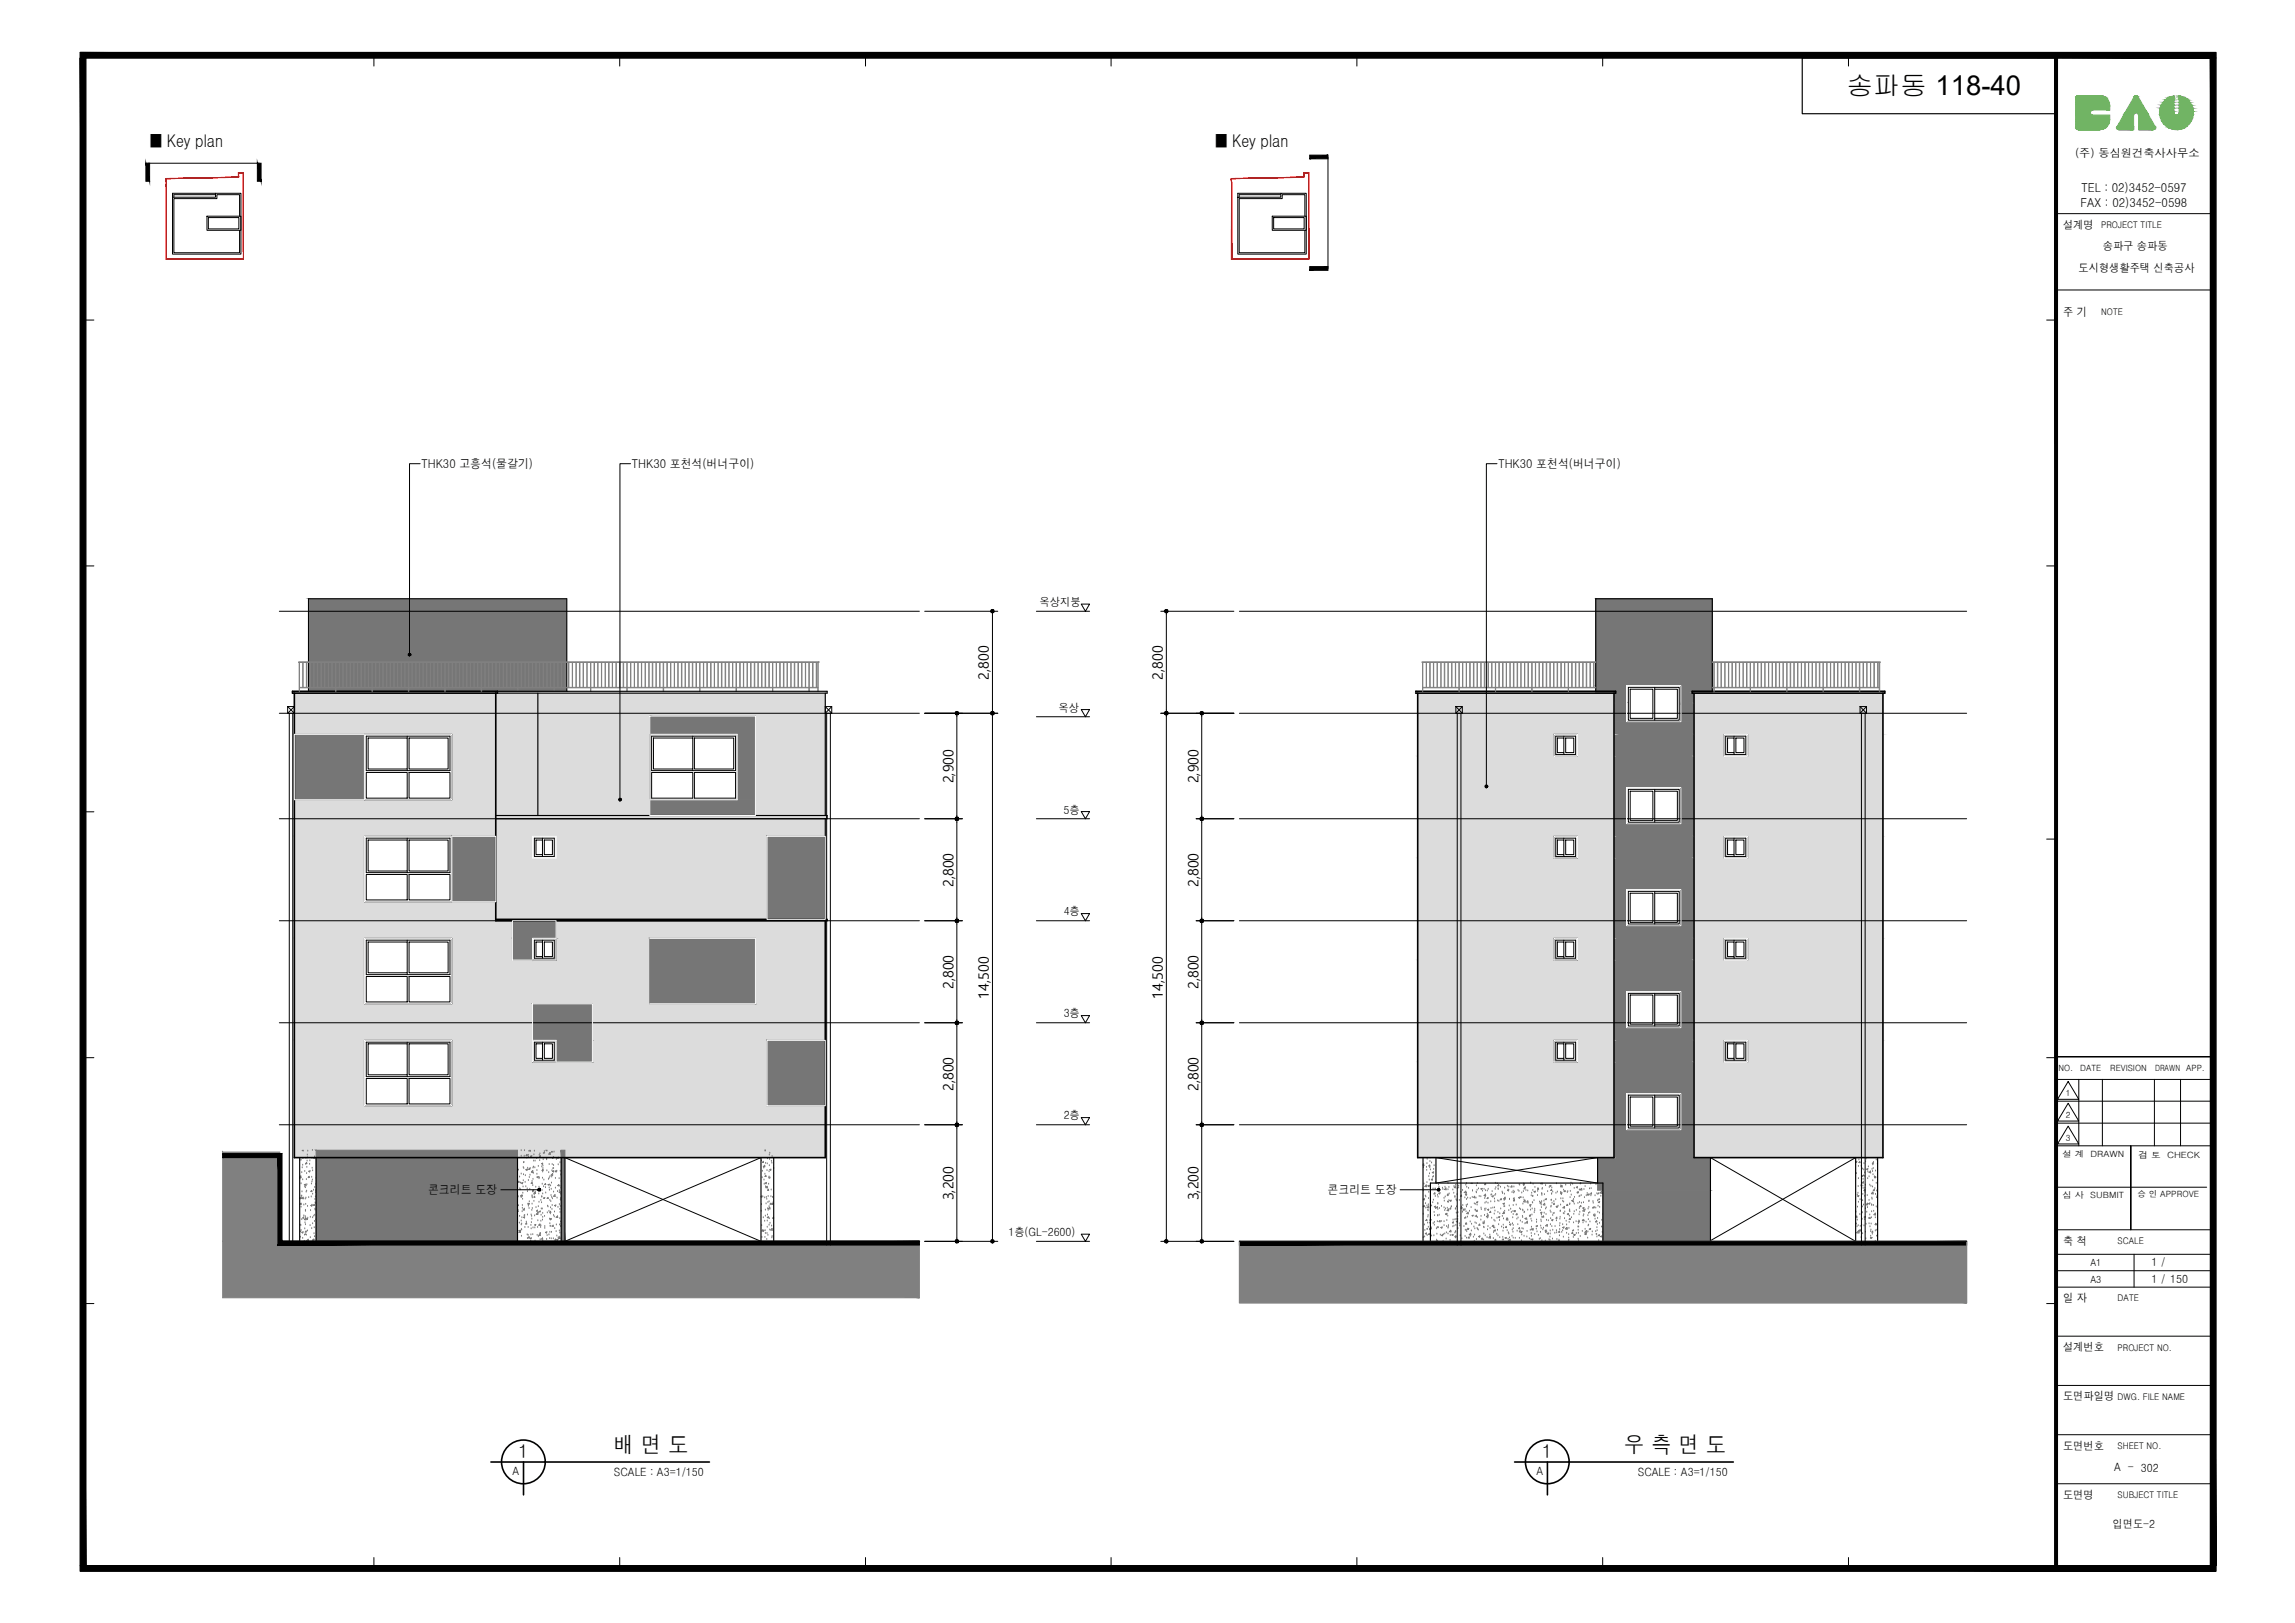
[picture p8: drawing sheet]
<svg xmlns="http://www.w3.org/2000/svg" width="420mm" height="297mm" viewBox="0 0 420 297" stroke-linecap="round" stroke-linejoin="round" font-family="sans-serif">
<defs><g id="words">
<text font-size="4.9" x="338" y="17.4">송파동 118-40</text>
<g font-size="4.2">
<text x="112.3" y="266">배 면 도</text>
<text x="297.3" y="266">우 측 면 도</text>
</g>
<g font-size="3.5">
<text x="95" y="266.8">1</text>
<text x="282.4" y="266.8">1</text>
</g>
<g font-size="3.2">
<text x="27.4" y="26.9">■ Key plan</text>
<text x="222.5" y="26.9">■ Key plan</text>
</g>
<g font-size="2.6">
<text x="181.1" y="124.4" transform="rotate(-90 181.1 124.4)">2,800</text>
<text x="212.9" y="124.4" transform="rotate(-90 212.9 124.4)">2,800</text>
<text x="174.6" y="143.4" transform="rotate(-90 174.6 143.4)">2,900</text>
<text x="219.4" y="143.4" transform="rotate(-90 219.4 143.4)">2,900</text>
<text x="174.6" y="162.4" transform="rotate(-90 174.6 162.4)">2,800</text>
<text x="219.4" y="162.4" transform="rotate(-90 219.4 162.4)">2,800</text>
<text x="174.6" y="181" transform="rotate(-90 174.6 181)">2,800</text>
<text x="181.1" y="182.8" transform="rotate(-90 181.1 182.8)">14,500</text>
<text x="212.9" y="182.8" transform="rotate(-90 212.9 182.8)">14,500</text>
<text x="219.4" y="181" transform="rotate(-90 219.4 181)">2,800</text>
<text x="174.6" y="199.7" transform="rotate(-90 174.6 199.7)">2,800</text>
<text x="219.4" y="199.7" transform="rotate(-90 219.4 199.7)">2,800</text>
<text x="174.6" y="219.7" transform="rotate(-90 174.6 219.7)">3,200</text>
<text x="219.4" y="219.7" transform="rotate(-90 219.4 219.7)">3,200</text>
</g>
<g font-size="2.2">
<text x="381" y="35.1">TEL : 02)3452-0597</text>
<text x="380.9" y="37.9">FAX : 02)3452-0598</text>
<text x="77.2" y="85.7">THK30 고흥석(물갈기)</text>
<text x="115.7" y="85.7">THK30 포천석(버너구이)</text>
<text x="274.3" y="85.7">THK30 포천석(버너구이)</text>
<text x="78.4" y="218.6">콘크리트 도장</text>
<text x="243" y="218.6">콘크리트 도장</text>
</g>
<g font-size="2.1">
<text x="379.9" y="28.6">(주) 동심원건축사사무소</text>
<text x="377.7" y="41.9">설계명</text>
<text x="385" y="45.8">송파구 송파동</text>
<text x="380.5" y="49.9">도시형생활주택 신축공사</text>
<text x="377.7" y="57.9">주 기</text>
<text x="190.3" y="110.9">옥상지붕</text>
<text x="193.8" y="130.2">옥상</text>
<text x="194.7" y="148.9">5층</text>
<text x="194.7" y="167.5">4층</text>
<text x="194.7" y="186.2">3층</text>
<text x="194.7" y="204.9">2층</text>
<text x="184.6" y="226.2">1층(GL-2600)</text>
<text x="377.7" y="227.8">축 척</text>
<text x="393.9" y="231.8">1 /</text>
<text x="377.7" y="238.3">일 자</text>
<text x="393.9" y="234.8">1 / 150</text>
<text x="377.7" y="247.3">설계번호</text>
<text x="377.7" y="256.3">도면파일명</text>
<text x="93.9" y="269.9">A</text>
<text x="281.3" y="269.9">A</text>
<text x="377.7" y="265.3">도면번호</text>
<text x="387.1" y="269.3">A - 302</text>
<text x="112.4" y="270.1">SCALE : A3=1/150</text>
<text x="299.8" y="270.1">SCALE : A3=1/150</text>
<text x="377.7" y="274.3">도면명</text>
<text x="386.8" y="279.6">입면도-2</text>
</g>
<g font-size="1.8">
<text x="382.7" y="231.7">A1</text>
<text x="382.7" y="234.7">A3</text>
</g>
<g font-size="1.7">
<text x="384.7" y="41.7">PROJECT TITLE</text>
<text x="384.7" y="57.7">NOTE</text>
<text x="387.7" y="227.7">SCALE</text>
<text x="387.7" y="238.2">DATE</text>
<text x="387.7" y="247.2">PROJECT NO.</text>
<text x="387.7" y="256.1">DWG. FILE NAME</text>
<text x="387.7" y="265.2">SHEET NO.</text>
<text x="387.7" y="274.2">SUBJECT TITLE</text>
</g>
<g font-size="1.6">
<text x="376.9" y="196">NO.</text>
<text x="380.8" y="196">DATE</text>
<text x="386.3" y="196">REVISION</text>
<text x="394.5" y="196">DRAWN APP.</text>
<text x="378.2" y="200.6">1</text>
<text x="378.2" y="204.7">2</text>
<text x="378.2" y="208.8">3</text>
<text x="377.6" y="211.8">설 계</text>
<text x="382.7" y="211.8">DRAWN</text>
<text x="391.5" y="211.9">검 토</text>
<text x="396.8" y="211.9">CHECK</text>
<text x="377.6" y="219.2">심 사</text>
<text x="382.7" y="219.2">SUBMIT</text>
<text x="391.3" y="219.1">승 인 APPROVE</text>
</g>
</g></defs>
<!-- layer: H -->
<g fill="#767676" stroke="#767676" stroke-width=".18">
<path d="M56.5 109.6l47.3 16.9v-16.9zM56.5 109.6l47.3 16.9h-47.3z"/>
<path d="M119 131l19.3 3.4v-3.4zM119 131l19.3 3.4h-19.3z"/>
<path d="M135 134.4l3.3 12v-12zM135 134.4l3.3 12h-3.3z"/>
<path d="M53.9 134.4l12.8 12v-12zM53.9 134.4l12.8 12h-12.8z"/>
<path d="M119 146.4l19.3 2.9v-2.9zM119 146.4l19.3 2.9h-19.3z"/>
<path d="M82.7 153.1l8.1 11.9v-11.9zM82.7 153.1l8.1 11.9h-8.1z"/>
<path d="M140.4 153.1l10.7 15.2v-15.2zM140.4 153.1l10.7 15.2h-10.7z"/>
<path d="M93.8 168.5l8 3.2v-3.2zM93.8 168.5l8 3.2h-8z"/>
<path d="M93.8 171.7l3.7 4v-4zM93.8 171.7l3.7 4h-3.7z"/>
<path d="M119 171.7l19.3 12v-12zM119 171.7l19.3 12h-19.3z"/>
<path d="M97.5 183.7l11 6.7v-6.7zM97.5 183.7l11 6.7h-11z"/>
<path d="M101.8 190.4l6.7 4v-4zM101.8 190.4l6.7 4h-6.7z"/>
<path d="M140.4 190.4l10.7 12v-12zM140.4 190.4l10.7 12h-10.7z"/>
<path d="M102.7 210.5l.7 16.7v-16.7zM102.7 210.5l.7 16.7h-.7z"/>
<path d="M57.9 210.5l36.8 16.7v-16.7zM57.9 210.5l36.8 16.7h-36.8z"/>
<path d="M292.1 109.6l21.4 15.9v-15.9zM292.1 109.6l21.4 15.9h-21.4z"/>
<path d="M292.1 125.5l5.7 3v-3zM292.1 125.5l5.7 3h-5.7z"/>
<path d="M307.8 125.5l5.7 3v-3zM307.8 125.5l5.7 3h-5.7z"/>
<path d="M307.8 128.5l2 .3v-.3zM307.8 128.5l2 .3h-2z"/>
<path d="M295.8 128.5l2 .3v-.3zM295.8 128.5l2 .3h-2z"/>
<path d="M307.8 128.8l2.3 3.3v-3.3zM307.8 128.8l2.3 3.3h-2.3z"/>
<path d="M295.5 128.8l2.3 3.3v-3.3zM295.5 128.8l2.3 3.3h-2.3z"/>
<path d="M295.5 132.1l14.6 12v-12zM295.5 132.1l14.6 12h-14.6z"/>
<path d="M307.8 144.1l2.3 6.7v-6.7zM307.8 144.1l2.3 6.7h-2.3z"/>
<path d="M295.5 144.1l2.3 6.7v-6.7zM295.5 144.1l2.3 6.7h-2.3z"/>
<path d="M295.5 150.8l14.6 12v-12zM295.5 150.8l14.6 12h-14.6z"/>
<path d="M307.8 162.8l2.3 6.6v-6.6zM307.8 162.8l2.3 6.6h-2.3z"/>
<path d="M295.5 162.8l2.3 6.6v-6.6zM295.5 162.8l2.3 6.6h-2.3z"/>
<path d="M295.5 169.4l14.6 12.1v-12.1zM295.5 169.4l14.6 12.1h-14.6z"/>
<path d="M307.8 181.5l2.3 6.6v-6.6zM307.8 181.5l2.3 6.6h-2.3z"/>
<path d="M295.5 181.5l2.3 6.6v-6.6zM295.5 181.5l2.3 6.6h-2.3z"/>
<path d="M295.5 188.1l14.6 12v-12zM295.5 188.1l14.6 12h-14.6z"/>
<path d="M307.8 200.1l2.3 6.7v-6.7zM307.8 200.1l2.3 6.7h-2.3z"/>
<path d="M295.5 200.1l2.3 6.7v-6.7zM295.5 200.1l2.3 6.7h-2.3z"/>
<path d="M295.5 206.8l14.6 2.3v-2.3zM295.5 206.8l14.6 2.3h-14.6z"/>
<path d="M292.5 209.1l20.6 8.7v-8.7zM292.5 209.1l20.6 8.7h-20.6z"/>
<path d="M293.5 217.8l19.6 10.7v-10.7zM293.5 217.8l19.6 10.7h-19.6z"/>
</g>
<g fill="#dcdcdc" stroke="#dcdcdc" stroke-width=".18">
<path d="M140.4 168.5h10.7z"/>
<path d="M91.1 126.9h7.4zM90.8 126.9h7.7z"/>
<path d="M53.9 126.9h36.9zM53.9 126.9h36.9z"/>
<path d="M90.8 126.9l7.7 1.6v-1.6zM90.8 126.9l7.7 1.6h-7.7z"/>
<path d="M53.9 126.9l36.9 1.6v-1.6zM53.9 126.9l36.9 1.6h-36.9z"/>
<path d="M98.5 126.9l52.6 4.1v-4.1zM98.5 126.9l52.6 4.1h-52.6z"/>
<path d="M90.8 128.5l7.7 2.5v-2.5zM90.8 128.5l7.7 2.5h-7.7z"/>
<path d="M53.9 128.5l36.9 2.5v-2.5zM53.9 128.5l36.9 2.5h-36.9z"/>
<path d="M98.5 131l20.5 3.4v-3.4zM98.5 131l20.5 3.4h-20.5z"/>
<path d="M90.8 131l7.7 3.4v-3.4zM90.8 131l7.7 3.4h-7.7z"/>
<path d="M53.9 131l36.9 3.4v-3.4zM53.9 131l36.9 3.4h-36.9z"/>
<path d="M90.8 134.4l7.7 12v-12zM90.8 134.4l7.7 12h-7.7z"/>
<path d="M82.7 134.4l8.1 12v-12zM82.7 134.4l8.1 12h-8.1z"/>
<path d="M98.5 134.4l20.5 12v-12zM98.5 134.4l20.5 12h-20.5z"/>
<path d="M138.3 131l12.8 18.3v-18.3zM138.3 131l12.8 18.3h-12.8z"/>
<path d="M98.5 146.4l20.5 2.9v-2.9zM98.5 146.4l20.5 2.9h-20.5z"/>
<path d="M90.8 146.4l7.7 2.9v-2.9zM90.8 146.4l7.7 2.9h-7.7z"/>
<path d="M119 149.3h19.3zM119 149.3h19.3z"/>
<path d="M53.9 146.4l36.9 2.9v-2.9zM53.9 146.4l36.9 2.9h-36.9z"/>
<path d="M90.8 149.3l60.3 1.4v-1.4zM90.8 149.3l60.3 1.4h-60.3z"/>
<path d="M53.9 149.3l36.9 1.4v-1.4zM53.9 149.3l36.9 1.4h-36.9z"/>
<path d="M90.8 150.7l60.3 2.4v-2.4zM90.8 150.7l60.3 2.4h-60.3z"/>
<path d="M53.9 150.7l36.9 2.4v-2.4zM53.9 150.7l36.9 2.4h-36.9z"/>
<path d="M101.8 153.1l38.6 3.9v-3.9zM101.8 153.1l38.6 3.9h-38.6z"/>
<path d="M90.8 153.1l6.7 3.9v-3.9zM90.8 153.1l6.7 3.9h-6.7z"/>
<path d="M90.8 157l49.6 8v-8zM90.8 157l49.6 8h-49.6z"/>
<path d="M53.9 153.1l12.8 11.9v-11.9zM53.9 153.1l12.8 11.9h-12.8z"/>
<path d="M90.8 165l49.6 1v-1zM90.8 165l49.6 1h-49.6z"/>
<path d="M53.9 165l36.9 1v-1zM53.9 165l36.9 1h-36.9z"/>
<path d="M90.8 166l49.6 2.3v-2.3zM90.8 166l49.6 2.3h-49.6z"/>
<path d="M53.9 166l36.9 2.3v-2.3zM53.9 166l36.9 2.3h-36.9z"/>
<path d="M90.8 168.3l49.6 .2v-.2zM90.8 168.3l49.6 .2h-49.6z"/>
<path d="M53.9 168.3l36.9 .2v-.2zM53.9 168.3l36.9 .2h-36.9z"/>
<path d="M140.4 168.3l10.7 .2v-.2zM140.4 168.3l10.7 .2h-10.7zM101.8 168.5h49.3z"/>
<path d="M53.9 168.5h36.9zM53.9 168.5h36.9z"/>
<path d="M53.9 168.5l39.9 3.2v-3.2zM53.9 168.5l39.9 3.2h-39.9z"/>
<path d="M101.8 168.5l49.3 7.2v-7.2zM101.8 168.5l49.3 7.2h-49.3z"/>
<path d="M82.7 171.7l11.1 4v-4zM82.7 171.7l11.1 4h-11.1z"/>
<path d="M82.7 175.7l68.4 8v-8zM82.7 175.7l68.4 8h-68.4z"/>
<path d="M53.9 171.7l12.8 12v-12zM53.9 171.7l12.8 12h-12.8z"/>
<path d="M108.5 183.7l42.6 6.7v-6.7zM108.5 183.7l42.6 6.7h-42.6z"/>
<path d="M53.9 183.7l43.6 6.7v-6.7zM53.9 183.7l43.6 6.7h-43.6z"/>
<path d="M108.5 190.4l31.9 4v-4zM108.5 190.4l31.9 4h-31.9z"/>
<path d="M82.7 190.4l14.8 4v-4zM82.7 190.4l14.8 4h-14.8z"/>
<path d="M82.7 194.4l57.7 8v-8zM82.7 194.4l57.7 8h-57.7z"/>
<path d="M53.9 190.4l12.8 12v-12zM53.9 190.4l12.8 12h-12.8z"/>
<path d="M53.9 202.4l97.2 9.5v-9.5zM53.9 202.4l97.2 9.5h-97.2z"/>
<path d="M310.1 126.9l34.6 7.5v-7.5zM310.1 126.9l34.6 7.5h-34.6z"/>
<path d="M259.5 126.9l36 7.5v-7.5zM259.5 126.9l36 7.5h-36z"/>
<path d="M320 134.4l24.7 4v-4zM320 134.4l24.7 4h-24.7z"/>
<path d="M310.1 134.4l5.5 4v-4zM310.1 134.4l5.5 4h-5.5z"/>
<path d="M288.8 134.4l6.7 4v-4zM288.8 134.4l6.7 4h-6.7z"/>
<path d="M259.5 134.4l25 4v-4zM259.5 134.4l25 4h-25z"/>
<path d="M310.1 138.4l34.6 14.7v-14.7zM310.1 138.4l34.6 14.7h-34.6z"/>
<path d="M259.5 138.4l36 14.7v-14.7zM259.5 138.4l36 14.7h-36z"/>
<path d="M320 153.1l24.7 3.9v-3.9zM320 153.1l24.7 3.9h-24.7z"/>
<path d="M310.1 153.1l5.5 3.9v-3.9zM310.1 153.1l5.5 3.9h-5.5z"/>
<path d="M288.8 153.1l6.7 3.9v-3.9zM288.8 153.1l6.7 3.9h-6.7z"/>
<path d="M259.5 153.1l25 3.9v-3.9zM259.5 153.1l25 3.9h-25z"/>
<path d="M310.1 157l34.6 14.7v-14.7zM310.1 157l34.6 14.7h-34.6z"/>
<path d="M259.5 157l36 14.7v-14.7zM259.5 157l36 14.7h-36z"/>
<path d="M320 171.7l24.7 4v-4zM320 171.7l24.7 4h-24.7z"/>
<path d="M310.1 171.7l5.5 4v-4zM310.1 171.7l5.5 4h-5.5z"/>
<path d="M288.8 171.7l6.7 4v-4zM288.8 171.7l6.7 4h-6.7z"/>
<path d="M259.5 171.7l25 4v-4zM259.5 171.7l25 4h-25z"/>
<path d="M310.1 175.7l34.6 14.7v-14.7zM310.1 175.7l34.6 14.7h-34.6z"/>
<path d="M259.5 175.7l36 14.7v-14.7zM259.5 175.7l36 14.7h-36z"/>
<path d="M320 190.4l24.7 4v-4zM320 190.4l24.7 4h-24.7z"/>
<path d="M310.1 190.4l5.5 4v-4zM310.1 190.4l5.5 4h-5.5z"/>
<path d="M288.8 190.4l6.7 4v-4zM288.8 190.4l6.7 4h-6.7z"/>
<path d="M259.5 190.4l25 4v-4zM259.5 190.4l25 4h-25z"/>
<path d="M310.1 194.4l34.6 17.5v-17.5zM310.1 194.4l34.6 17.5h-34.6z"/>
<path d="M259.5 194.4l36 17.5v-17.5zM259.5 194.4l36 17.5h-36z"/>
</g>
<!-- layer: CEN -->
<g fill="none" stroke="#000" stroke-width=".18">
<path d="M51.1 111.9h117.2M226.9 111.9h133.1M51.1 130.5h117.2M226.9 130.5h133.1M51.1 149.8h117.2M226.9 149.8h133.1M51.1 168.5h117.2M226.9 168.5h133.1M51.1 187.2h117.2M226.9 187.2h133.1M51.1 205.9h117.2M103.4 211.9l35.9 15.3"/>
<path d="M139.3 211.9l-35.9 15.3M226.9 205.9h133.1M262.9 211.9l29.6 4.6M292.5 211.9l-29.6 4.6M313.1 211.9l26.6 15.3M339.7 211.9l-26.6 15.2M51.1 227.2h117.2M226.9 227.2h133.1"/>
</g>
<!-- layer: -00 NOTE -->
<path d="M329.9 10.6h46.3v10.2h-46.3z" fill="none" stroke="#000" stroke-width=".21"/>
<g fill="none" stroke="#000" stroke-width=".18">
<path d="M14.7 9.6h391v278h-391zM15.2 10.1h390v276.9h-390zM15.7 10.6h360.5v275.9h-360.5zM68.5 10.6v1.5M113.5 10.6v1.5M158.5 10.6v1.5M203.4 10.6v1.5M248.4 10.6v1.5M293.4 10.6v1.5M338.4 10.6v1.5M376.7 10.6h28v275.9h-28zM376.7 39.1h28"/>
<path d="M15.7 58.6h1.5M374.7 58.6h1.5M376.7 53.1h28M15.7 103.6h1.5M374.7 103.6h1.5M15.7 148.6h1.5M374.7 153.6h1.5M15.7 193.6h1.5M374.7 193.6h1.5M15.7 238.6h1.5M374.7 238.6h1.5M376.7 235.6h28"/>
<path d="M376.7 232.6h28M376.7 229.6h28M376.7 225.1h28M390.7 229.6v6M376.7 253.6h28M376.7 244.5h28M376.7 271.6h28M376.7 262.6h28M68.5 285.1v1.4M113.5 285.1v1.4M158.5 285.1v1.4M203.4 285.1v1.4"/>
<path d="M248.4 285.1v1.4M293.4 285.1v1.4M338.4 285.1v1.4"/>
</g>
<g fill="#000" stroke="#000" stroke-width=".18">
<path d="M14.7 10.6l1 275.9v-275.9zM14.7 10.6l1 275.9h-1z"/>
<path d="M376.2 10.6l.5 275.9v-275.9zM376.2 10.6l.5 275.9h-.5z"/>
<path d="M14.7 9.6l391 1v-1zM14.7 9.6l391 1h-391z"/>
<path d="M404.7 10.6l1 275.9v-275.9zM404.7 10.6l1 275.9h-1z"/>
<path d="M14.7 286.5l391 1.1v-1.1zM14.7 286.5l391 1.1h-391z"/>
</g>
<g fill="none" stroke="#000" stroke-width=".18">
<path d="M376.3 193.4h28.4h-28.4M376.3 197.6h28.4M378.6 197.9l2 3.3h-3.9zM380.6 197.6v12.1M384.9 197.6v12.1M394.4 197.6v12.1M399.2 197.6v12.1M376.3 209.7h28.4M376.3 217.3h27.7M376.3 201.5h28.4M376.3 205.6h28.4M378.6 201.9l2 3.3h-3.9z"/>
<path d="M378.6 206.1l2 3.3h-3.9zM390.1 209.7v15.4v-15.4"/>
</g>
<!-- layer: 0 -->
<g fill="#71b464" stroke="#71b464" stroke-width=".18">
<path d="M380.5 17.5h4zM380.4 17.5h4.1z"/>
<path d="M391 17.5h.2zM390.9 17.5h.3z"/>
<path d="M380.4 17.5h4.3zM380.4 17.5h4.3zM380.4 17.5h4.3zM380.4 17.5h4.3z"/>
<path d="M390.9 17.5l.3 .1zM390.9 17.5l.3 .1z"/>
<path d="M380.4 17.5l4.5 .1zM380.3 17.6h4.6z"/>
<path d="M390.9 17.6h.4zM390.8 17.6h.5z"/>
<path d="M380.3 17.6h4.7zM380.2 17.6h4.8zM380.2 17.6h4.8zM380.2 17.6h4.8z"/>
<path d="M390.8 17.6h.6zM390.8 17.6h.6z"/>
<path d="M380.2 17.6l4.9 .1zM380.2 17.6l4.9 .1h-4.9z"/>
<path d="M398.9 17.6l.6 .1zM398.9 17.6l.6 .1h-.6z"/>
<path d="M398 17.6v.1zM397.4 17.7l.6-.1v.1z"/>
<path d="M390.8 17.6l.6 .1zM390.7 17.7h.7z"/>
<path d="M380.2 17.7l5.1 .1zM380.2 17.7l5.1 .1h-5.2zM380.1 17.8h5.2zM380.1 17.8h5.2z"/>
<path d="M380.1 17.8h5.3zM380.1 17.8h5.3z"/>
<path d="M380.1 17.8l5.5 .1zM380.1 17.8l5.5 .1h-5.6z"/>
<path d="M398.9 17.7l1.2 .2-.6-.2zM398.9 17.7l1.2 .2h-1.2z"/>
<path d="M397.4 17.7l.6 .2v-.2zM396.9 17.9l.5-.2 .6 .2z"/>
<path d="M380 17.9h5.6zM380 17.9h5.6z"/>
<path d="M380 17.9l5.7 .1zM380 17.9l5.7 .1z"/>
<path d="M380 18l5.8 .1-.1-.1zM380 18l5.8 .1h-5.8z"/>
<path d="M398.9 17.9l1.7 .4-.5-.4zM398.9 17.9l1.7 .4h-1.7z"/>
<path d="M396.9 17.9l1.1 .4v-.4zM396.4 18.3l.5-.4 1.1 .4z"/>
<path d="M380 18.1l6 .3-.2-.3zM380 18.1l6 .3h-6z"/>
<path d="M380 18.4l6.2 .3-.2-.3zM380 18.4l6.2 .3h-6.2z"/>
<path d="M398.9 18.3l2 .4-.3-.4zM398.9 18.3l2 .4h-2z"/>
<path d="M396.4 18.3l1.6 .4v-.4zM396.4 18.3l1.6 .4h-2z"/>
<path d="M380 18.7l6.2 .3v-.3zM380 18.7l6.2 .3h-6.2z"/>
<path d="M398.9 18.7l2.4 .5-.4-.5zM398.9 18.7l2.4 .5h-2.4z"/>
<path d="M396 18.7l2 .5v-.5zM396 18.7l2 .5h-2.4z"/>
<path d="M380 19l6.2 .4v-.4zM380 19l6.2 .4h-6.2z"/>
<path d="M398.9 19.2l2.6 .6-.2-.6zM398.9 19.2l2.6 .6h-2.6z"/>
<path d="M395.6 19.2l2.4 .6v-.6zM395.6 19.2l2.4 .6h-2.6z"/>
<path d="M380 19.4l6.2 .7v-.7zM380 19.4l6.2 .7h-6.2z"/>
<path d="M380 20.1h3.1zM380 20.1l3 .1z"/>
<path d="M380 20.2h3zM380 20.2h3z"/>
<path d="M380 20.2h3zM380 20.2h2.9z"/>
<path d="M380 20.2h2.9zM380 20.2l2.8 .1z"/>
<path d="M380 20.3h2.8zM380 20.3h2.8z"/>
<path d="M398.9 19.8l2.7 .6-.1-.6zM398.9 19.8l2.7 .6h-2.7z"/>
<path d="M395.4 19.8l2.6 .6v-.6zM395.4 19.8l2.6 .6h-2.6z"/>
<path d="M380 20.3h2.8zM380 20.3l2.7 .1z"/>
<path d="M380 20.4h2.7zM380 20.4l2.7 .1z"/>
<path d="M380 20.5l2.7 .1zM380 20.5l2.7 .1z"/>
<path d="M398.9 20.4l2.7 .2v-.2zM398.9 20.4l2.7 .2h-2.7z"/>
<path d="M395.4 20.4l2.6 .2v-.2zM395.4 20.4l2.6 .2h-2.6z"/>
<path d="M390.7 17.7l2.4 2.9-1.7-2.9zM390.7 17.7l2.4 2.9h-4.1z"/>
<path d="M391.1 20.6h2zM391.1 20.6h2z"/>
<path d="M389 20.6h2zM389 20.6h1.9z"/>
<path d="M380 20.6h2.7zM380 20.6h2.7z"/>
<path d="M391.2 20.6l1.9 .1zM391.2 20.6l1.9 .1z"/>
<path d="M389 20.6h1.9zM389 20.6l1.9 .1z"/>
<path d="M398.9 20.6l2.7 .1zM398.9 20.6l2.7 .1h-2.7z"/>
<path d="M395.4 20.6l2.6 .1zM395.4 20.6l2.6 .1z"/>
<path d="M391.3 20.7h1.8zM391.3 20.7h1.8z"/>
<path d="M389 20.7h1.9zM389 20.7h1.8z"/>
<path d="M380 20.6l2.7 .1zM380 20.6l2.7 .1z"/>
<path d="M391.4 20.7l1.8 .1zM391.4 20.7l1.8 .1z"/>
<path d="M389 20.7h1.8zM389 20.7l1.7 .1z"/>
<path d="M398.9 20.7l2.7 .1zM398.9 20.7l2.7 .1z"/>
<path d="M395.4 20.7l2.6 .1zM395.4 20.7l2.6 .1z"/>
<path d="M380 20.7l2.7 .1zM380 20.7l2.7 .1z"/>
<path d="M391.4 20.8l1.8 .1zM391.4 20.8l1.8 .1z"/>
<path d="M389 20.8h1.7zM389 20.8l1.7 .1h-1.8z"/>
<path d="M398.9 20.8l2.7 .1zM398.9 20.8l2.7 .1h-2.7z"/>
<path d="M395.4 20.8l2.7 .1zM395.4 20.8l2.7 .1z"/>
<path d="M380 20.8l2.8 .1zM380 20.8l2.8 .1z"/>
<path d="M391.5 20.9h1.8zM391.5 20.9h1.8z"/>
<path d="M388.9 20.9h1.8zM388.9 20.9h1.8z"/>
<path d="M398.9 20.9h2.7zM398.9 20.9h2.7h-2.8z"/>
<path d="M395.4 20.9h2.7zM395.4 20.9h2.7z"/>
<path d="M380 20.9l2.8 .1zM380 20.9l2.8 .1z"/>
<path d="M398.8 20.9l2.8 .1zM398.7 21h2.9z"/>
<path d="M395.4 20.9l2.8 .1zM395.4 20.9l2.8 .1z"/>
<path d="M391.5 20.9l1.8 .1zM391.5 20.9l1.8 .1z"/>
<path d="M388.9 20.9h1.8zM388.9 20.9l1.7 .1h-1.8z"/>
<path d="M398.7 21h2.9zM398.7 21h2.9z"/>
<path d="M395.4 21h2.8zM395.4 21h2.8z"/>
<path d="M380 21h2.9zM380 21h2.9z"/>
<path d="M398.7 21h2.9zM398.7 21h2.9z"/>
<path d="M395.4 21h2.9zM395.4 21h2.9z"/>
<path d="M380 21l3 .1zM380 21l3 .1z"/>
<path d="M398.7 21h2.9zM398.6 21.1h2.9z"/>
<path d="M395.4 21l3 .1zM395.4 21l3 .1z"/>
<path d="M380 21.1h3zM380 21.1h3z"/>
<path d="M398.6 21.1h2.9zM398.5 21.1h3z"/>
<path d="M395.4 21.1h3zM395.4 21.1h3z"/>
<path d="M391.5 21l1.9 .1zM391.5 21l1.9 .1z"/>
<path d="M388.8 21l1.8 .1zM388.8 21l1.8 .1h-1.8z"/>
<path d="M380 21.1h3.1zM380 21.1h3.1z"/>
<path d="M395.4 21.1l6 .5 .1-.5zM395.4 21.1l6 .5h-5.9z"/>
<path d="M380 21.1l6.2 .8v-.8zM380 21.1l6.2 .8h-6.2z"/>
<path d="M395.5 21.6l5.7 .5 .2-.5zM395.5 21.6l5.7 .5h-5.5z"/>
<path d="M380 21.9l6.2 .3v-.3zM380 21.9l6.2 .3h-6.2z"/>
<path d="M380 22.2l6.2 .3v-.3zM380 22.2l6.2 .3h-6.2z"/>
<path d="M395.7 22.1l5.2 .5 .3-.5zM395.7 22.1l5.2 .5h-4.8z"/>
<path d="M380 22.5l6 .3 .2-.3zM380 22.5l6 .3h-6z"/>
<path d="M396.1 22.6l4.3 .5 .5-.5zM396.1 22.6l4.3 .5h-3.9z"/>
<path d="M380 22.8l5.8 .3 .2-.3zM380 22.8l5.8 .3h-5.8z"/>
<path d="M391.5 21.1l3 2-1.1-2zM391.5 21.1l3 2h-3z"/>
<path d="M388.8 21.1l1.8 2v-2zM388.8 21.1l1.8 2h-3z"/>
<path d="M391.5 23.1l3.1 .1zM391.5 23.1l3.1 .1z"/>
<path d="M387.6 23.1l3 .1zM387.6 23.1l3 .1h-3z"/>
<path d="M380 23.1l5.7 .1 .1-.1zM380 23.1l5.7 .1h-5.7z"/>
<path d="M391.5 23.2l3.1 .1zM391.5 23.2l3.1 .1z"/>
<path d="M387.6 23.2l3 .1zM387.6 23.2l3 .1z"/>
<path d="M380 23.2h5.7zM380 23.2l5.6 .1z"/>
<path d="M380 23.3h5.6zM380 23.3l5.5 .1z"/>
<path d="M391.5 23.3l3.1 .1zM391.5 23.3l3.1 .1z"/>
<path d="M387.5 23.3l3.1 .1zM387.5 23.3l3.1 .1z"/>
<path d="M396.5 23.1l3.4 .3 .5-.3zM396.5 23.1l3.4 .3h-2.9z"/>
<path d="M380 23.4h5.5zM380 23.4h5.4z"/>
<path d="M391.5 23.4h3.1zM391.5 23.4h3.1z"/>
<path d="M387.5 23.4h3.1zM387.5 23.4h3.1z"/>
<path d="M380.1 23.4h5.3zM380.1 23.4l5.2 .1z"/>
<path d="M391.5 23.4l3.1 .1zM391.5 23.4l3.1 .1z"/>
<path d="M387.6 23.4l3 .1zM387.6 23.4l3 .1z"/>
<path d="M380.1 23.5h5.2zM380.1 23.5h5.2z"/>
<path d="M391.5 23.5h3.1zM391.5 23.5l3 .1z"/>
<path d="M387.6 23.5l3 .1zM387.6 23.5l3 .1z"/>
<path d="M380.1 23.5h5.2zM380.1 23.5l5 .1z"/>
<path d="M397 23.4l2.4 .2 .5-.2zM397 23.4l2.4 .2h-1.8z"/>
<path d="M380.2 23.6h4.9zM380.2 23.6h4.8z"/>
<path d="M391.5 23.6h3zM391.5 23.6h3z"/>
<path d="M387.6 23.6h3zM387.6 23.6h3z"/>
<path d="M380.2 23.6h4.8zM380.2 23.6l4.7 .1z"/>
<path d="M391.5 23.6h3zM391.5 23.6l2.9 .1z"/>
<path d="M387.6 23.6l3 .1zM387.6 23.6l3 .1z"/>
<path d="M380.2 23.7h4.7zM380.2 23.7h4.5z"/>
<path d="M391.5 23.7h2.9zM391.5 23.7h2.9z"/>
<path d="M387.7 23.7h2.9zM387.7 23.7h2.9z"/>
<path d="M380.3 23.7h4.4zM380.3 23.7h4.4z"/>
<path d="M397.6 23.6l1.2 .1 .6-.1zM397.6 23.6l1.2 .1z"/>
<path d="M380.4 23.7h4.3zM380.4 23.7h4.1z"/>
<path d="M391.5 23.7h2.9zM391.5 23.7h2.8z"/>
<path d="M387.8 23.7h2.8zM387.8 23.7h2.8z"/>
<path d="M391.5 23.7h2.7zM391.5 23.7h2.8z"/>
<path d="M387.9 23.7h2.7zM387.9 23.7h2.7z"/>
<path d="M380.4 23.7h4.1zM380.4 23.7h4z"/>
</g>
<!-- layer: A_SITE -->
<g fill="#f00" stroke="#f00" stroke-width=".18">
<path d="M30.4 33.5l.1 13.9zM30.4 33.5l.1 13.9z"/>
<path d="M30.4 47.4h14.2zM30.4 47.4h14.2z"/>
<path d="M44.5 31.6l.1 15.8zM44.5 31.6l.1 15.8z"/>
<path d="M43.6 31.7l1-.1zM43.6 31.6h1z"/>
<path d="M43.6 31.7l.1 .7zM43.6 31.7l.1 .7z"/>
<path d="M30.4 32.7l13.3-.3zM30.4 32.7l13.3-.3z"/>
<path d="M30.4 32.7l.1 .8zM30.4 32.7l.1 .8z"/>
<path d="M225.5 33.5v13.9zM225.5 33.5v13.9z"/>
<path d="M225.5 47.4h14.1zM225.5 47.4h14.1z"/>
<path d="M239.6 31.6v15.8zM239.6 31.6v15.8z"/>
<path d="M238.7 31.7l.9-.1zM238.7 31.6h.9z"/>
<path d="M238.7 31.7v.7zM238.7 31.7v.7z"/>
<path d="M225.4 32.7l13.3-.3zM225.4 32.7l13.3-.3z"/>
<path d="M225.4 32.7l.1 .8zM225.4 32.7l.1 .8z"/>
</g>
<path d="M31.6 36.1h7.9v-.7h4.6v11.1h-12.5zM37.9 39.6h6.2v2.5h-6.2zM38.1 39.8h5.6v2.1h-5.6zM39.5 35.4h-7.9v.7M39.5 35.6h-7.7v.5M43.9 39.6v-4h-4.2v.8h-7.9v9.9h12.1v-4.2M226.6 36.1h7.9v-.7h4.6v11.1h-12.5zM232.9 39.6h6.2v2.5h-6.2zM233.2 39.8h5.6v2.1h-5.6zM234.5 35.4h-7.9v.7M234.5 35.6h-7.6v.5M238.9 39.6v-4h-4.2v.8h-7.8v9.9h12v-4.2" fill="none" stroke="#000" stroke-width=".18"/>
<!-- layer: SYM -->
<g fill="#000" stroke="#000" stroke-width=".18">
<path d="M26.7 29.9v3.3h.7zM26.7 29.9h.7v3.3z"/>
<path d="M47.1 29.9v3.3h.7zM47.1 29.9h.7v3.3z"/>
<path d="M239.8 28.4v.7l3.3-.7zM239.8 29.1l3.3-.7v.7z"/>
<path d="M239.8 48.8v.7l3.3-.7zM239.8 49.5l3.3-.7v.7z"/>
</g>
<path d="M27.1 29.9h20.4M243.1 28.7v20.4" fill="none" stroke="#000" stroke-width=".18"/>
<!-- layer: COL -->
<g fill="none" stroke="#000" stroke-width=".3">
<path d="M89.9 267.6h40M95.8 267.6v6M277.3 267.6h40M283.3 267.6v6"/>
<circle cx="95.8" cy="267.6" r="4"/>
<circle cx="283.3" cy="267.6" r="4"/>
</g>
<!-- layer: 3 -->
<g fill="none" stroke="#000" stroke-width=".21">
<path d="M91.1 126.5h60.3v.4h-60.3M98.5 126.9v22.4M151.1 126.9v22.4M292.1 126.5v-16.9h21.4v16.9M90.8 149.3h60.6v.5h-60.6M151.1 149.8v18.5M54.9 211.9v16M57.9 211.9v16M94.7 211.9v16M102.7 211.9v16M139.3 211.9v16M141.6 211.9v16"/>
<path d="M260.5 211.9v16M262.9 211.9v4.6M292.5 211.9v4.6M313.1 211.9v16M339.7 211.9v16M343.7 211.9v16M261.9 227.9v-11.4h31.6v11.4"/>
</g>
<!-- layer: 5 -->
<g fill="none" stroke="#fafafa" stroke-width=".18">
<path d="M53.9 134.4h28.8v12h-28.8zM66.7 134.4v12M119 131h19.3v18.3h-19.3zM119 134.4h16v12h-16M284.5 134.4h4.3v4h-4.3zM297.8 125.5h10v6.6h-10zM315.6 134.4h4.4v4h-4.4zM66.7 153.1h24.1v11.9h-24.1zM82.7 153.1v11.9M97.5 153.1h4.3v3.9h-4.3zM140.4 153.1h10.7v15.2h-10.7zM284.5 153.1h4.3v3.9h-4.3z"/>
<path d="M297.8 144.1h10v6.7h-10zM315.6 153.1h4.4v3.9h-4.4zM66.7 171.7h16v12h-16zM93.8 168.5h8v7.2h-8zM101.8 171.7h-4.3v4M119 171.7h19.3v12h-19.3M284.5 171.7h4.3v4h-4.3zM297.8 162.8h10v6.6h-10zM315.6 171.7h4.4v4h-4.4zM66.7 190.4h16v12h-16zM97.5 183.7h11v10.7h-11zM97.5 190.4h4.3v4"/>
<path d="M140.4 190.4h10.7v12h-10.7zM284.5 190.4h4.3v4h-4.3zM297.8 181.5h10v6.6h-10zM315.6 190.4h4.4v4h-4.4zM297.8 200.1h10v6.7h-10z"/>
</g>
<!-- layer: WIN -->
<g fill="none" stroke="#000" stroke-width=".18">
<path d="M52.7 129.3h1.2v1.2h-1.2zM52.7 129.3l1.2 1.2M53 130.5v97.4M53.6 130.5v97.4M53.9 129.3l-1.2 1.2M66.7 134.4h16v12h-16M67.1 134.7h15.3v6.3h-15.3zM67.4 135.1h7.1v5.6h-7.1zM74.5 134.7v.4M74.9 135.1h7.1v5.6h-7.1zM119 134.4v12M119.3 134.7h15.4v6.3h-15.4z"/>
<path d="M119.6 135.1h7.2v5.6h-7.2zM126.8 134.7v.4M127.1 135.1h7.2v5.6h-7.2zM151.1 129.3h1.2v1.2h-1.2zM151.1 129.3l1.2 1.2M151.3 130.5v97.4M152 130.5v97.4M152.3 129.3l-1.2 1.2M266.5 129.3h1.2v1.2h-1.2zM266.5 129.3l1.2 1.2M266.8 130.5v97.4M267.5 130.5v97.4"/>
<path d="M267.7 129.3l-1.2 1.2M284.5 134.4h4.3v4h-4.3zM285.1 135.1h1.2v2.6h-1.2zM286.3 137.7v.4h2.2v-3.4h-3.7v3.4h1.5M286.3 134.7v.4M286.6 135.1h1.5v2.6h-1.5zM297.8 125.5h10v6.6h-10zM298.1 125.8h9.3v6h-9.3zM298.5 126.1h4.1v5.4h-4.1zM302.9 126.1h4.2v5.4h-4.2M302.9 125.8v6M315.6 134.4h4.4v4h-4.4z"/>
<path d="M316.3 135.1h1.2v2.6h-1.2zM317.5 137.7v.4h2.1v-3.4h-3.7v3.4h1.6M317.5 134.7v.4M317.8 135.1h1.5v2.6h-1.5zM340.5 129.3h1.2v1.2h-1.2zM340.5 129.3l1.2 1.2M340.8 130.5v97.4M341.5 130.5v97.4M341.7 129.3l-1.2 1.2M67.1 141.4h7.4v4.7h-7.4zM67.1 153.4h15.3v6.3h-15.3zM67.4 153.7h7.1v5.7h-7.1z"/>
<path d="M74.5 140.7v.3M74.5 153.4v.3M74.5 159.4v.3M74.9 153.7h7.1v5.7h-7.1zM74.9 141.4h7.5v4.7h-7.5zM82.7 153.1h-16v11.9h16M98.1 153.7h1.2v2.7h-1.2zM99.3 156.4v.3h2.2v-3.3h-3.7v3.3h1.5M99.3 153.4v.3M99.7 153.7h1.4v2.7h-1.4zM119.3 141.4h7.5v4.7h-7.5zM126.8 140.7v.3"/>
<path d="M127.1 141.4h7.6v4.7h-7.6zM284.5 153.1h4.3v3.9h-4.3zM285.1 153.7h1.2v2.7h-1.2zM286.3 156.4v.3h2.2v-3.3h-3.7v3.3h1.5M286.3 153.4v.3M286.6 153.7h1.5v2.7h-1.5zM297.8 144.1h10v6.7h-10zM298.1 144.5h9.3v6h-9.3zM298.5 144.8h4.1v5.3h-4.1zM302.9 144.8h4.2v5.3h-4.2M302.9 144.5v6M315.6 153.1h4.4v3.9h-4.4z"/>
<path d="M316.3 153.7h1.2v2.7h-1.2zM317.5 156.4v.3h2.1v-3.3h-3.7v3.3h1.6M317.5 153.4v.3M317.8 153.7h1.5v2.7h-1.5zM66.7 171.7h16v12h-16zM67.1 160h7.4v4.7h-7.4zM67.1 178.7h7.4v4.7h-7.4zM67.1 172.1h15.3v6.3h-15.3zM67.4 172.4h7.1v5.6h-7.1zM74.5 172.1v.3M74.5 178v.4M74.9 160h7.5v4.7h-7.5z"/>
<path d="M74.9 178.7h7.5v4.7h-7.5zM74.9 172.4h7.1v5.6h-7.1zM98.1 172.4h1.2v2.7h-1.2zM99.3 175.1v.3h2.2v-3.3h-3.7v3.3h1.5M99.3 172.1v.3M99.7 172.4h1.4v2.7h-1.4zM101.8 171.7v4h-4.3M284.5 171.7h4.3v4h-4.3zM285.1 172.4h1.2v2.7h-1.2zM286.3 175.1v.3h2.2v-3.3h-3.7v3.3h1.5M286.3 172.1v.3M286.6 172.4h1.5v2.7h-1.5z"/>
<path d="M297.8 162.8h10v6.6h-10zM298.1 163.1h9.3v6h-9.3zM298.5 163.5h4.1v5.3h-4.1zM302.9 163.5h4.2v5.3h-4.2M302.9 163.1v6M315.6 171.7h4.4v4h-4.4zM316.3 172.4h1.2v2.7h-1.2zM317.5 175.1v.3h2.1v-3.3h-3.7v3.3h1.6M317.5 172.1v.3M317.8 172.4h1.5v2.7h-1.5zM66.7 190.4h16v12h-16zM67.1 197.4h7.4v4.6h-7.4z"/>
<path d="M67.1 190.7h15.3v6.3h-15.3zM67.4 191h7.1v5.7h-7.1zM74.5 190.7v.3M74.5 196.7v.3M74.9 197.4h7.5v4.6h-7.5zM74.9 191h7.1v5.7h-7.1zM97.5 190.4v4h4.3M98.1 191h1.2v2.7h-1.2zM99.3 193.7v.3h2.2v-3.3h-3.7v3.3h1.5M99.3 190.7v.3M99.7 191h1.4v2.7h-1.4zM284.5 190.4h4.3v4h-4.3z"/>
<path d="M285.1 191h1.2v2.7h-1.2zM286.3 193.7v.3h2.2v-3.3h-3.7v3.3h1.5M286.3 190.7v.3M286.6 191h1.5v2.7h-1.5zM297.8 181.5h10v6.6h-10zM298.1 181.8h9.3v6h-9.3zM298.5 182.1h4.1v5.3h-4.1zM302.9 182.1h4.2v5.3h-4.2M302.9 181.8v6M315.6 190.4h4.4v4h-4.4zM316.3 191h1.2v2.7h-1.2zM317.5 193.7v.3h2.1v-3.3h-3.7v3.3h1.6"/>
<path d="M317.5 190.7v.3M317.8 191h1.5v2.7h-1.5zM297.8 200.1h10v6.7h-10zM298.1 200.4h9.3v6h-9.3zM298.5 200.8h4.1v5.3h-4.1zM302.9 200.8h4.2v5.3h-4.2M302.9 200.4v6"/>
</g>
<!-- layer: A-SOL251 -->
<g fill="none" stroke="#767676" stroke-width=".18">
<path d="M54.9 215.4l.2-.2v.3h-.2M54.9 219.3l.2-.1-.1 .2zM54.9 215.8h.1M54.9 212.4h.1M55.1 212.3h.1M55.1 216.6h.1M55.2 219h.1M55.2 219.4h.1M55.2 214.6h.1M55.2 218.9h.1M55.3 218.1h.1M55.3 213.7h.1"/>
<path d="M55.4 210.5l.1 .1v-.1M55.4 213.3h.1M55.4 215.9h.1M55.5 212h.1M55.5 219.1v.3h-.3zM55.7 216.8l.2-.1v.2zM55.8 214.4h.1M55.8 217.2h.1M55.9 219.4h.1M55.9 217.4h.1M56 213.1h.1M56 219.3h.1"/>
<path d="M56 212h.1M56 217h.1M56 218.2h.1M56.1 215.9h.1M56.1 214.8h.1M56.1 218h.1M56.1 212.8l.1 .2h-.2zM56.2 213.6h.1M56.2 216.8h.1M56.2 212.5h.1M56.3 211.4h.1M56.3 211.9h.1"/>
<path d="M56.3 210.7h.1M56.5 215.5h.1M56.5 219.2h.1M56.5 214.4l.3-.1-.1 .2zM56.6 215.3v.2h-.2zM56.7 213.1h.1M56.7 212.5h.1M56.9 218l.2-.1v.2zM57 219.1h.1M57 216.7h.1M57.1 215.5h.1M57.1 212h.1"/>
<path d="M57.1 216.3h.1M57.2 213.8h.1M57.2 210.6h.1M57.2 216h.1M57.2 214.3h.1M57.2 218.6h.1M57.4 211.9l.2-.1-.1 .2zM57.4 217.8h.1M57.6 211.7h.1M57.6 217.3h.1M57.7 219.5h.1M57.7 219.1h.1"/>
<path d="M57.8 217.9h.1M57.8 216.8h.1M57.8 212.1h.1M57.9 215.7h.1M57.9 218.1l-.2 .1 .2 .1M94.7 212.1h.1M94.7 218.9h.2l-.2 .2M94.9 214.2h.1M95 216.2v.2h-.2zM95.1 215.4h.1M95.2 217.6h.1M95.3 217.7h.1"/>
<path d="M95.3 216.5h.1M95.3 218.9l.2-.2v.2zM95.4 211.6h.1M95.4 210.6h.1M95.4 214.9h.1M95.4 219.2h.1M95.5 216.5l.2-.1-.1 .2zM95.6 218.9h.1M95.7 219.5h.1M95.7 218.4h.1M95.8 217.2h.1M95.8 216.1h.1"/>
<path d="M95.8 213.7h.1M95.8 215h.1M95.8 212.8h.1M95.9 213.9h.1M95.9 212.8h.1M96 211.6h.1M96 210.6h.1M96.1 216.4h.1M96.2 215.2h.1M96.3 217.2h.1M96.3 214.1l.2-.1-.1 .2zM96.4 211.9h.1"/>
<path d="M96.5 211.3v.2h-.2zM96.5 217.6h.1M96.5 214.2h.1M96.6 218.1h.1M96.6 213.8h.1M96.7 211.4h.1M96.7 211.8h.1M96.7 216.1h.1M96.9 219.9h.1M96.9 215.5h.1M96.9 213.8l.1 .2h-.2zM96.9 210.5l-.1 .1 .3 .1v-.2"/>
<path d="M97 217.7h.1M97 215.1h.1M97.1 213.9h.1M97.1 211.6l.3-.1-.1 .2zM97.2 216.6l.2-.2 .1 .2zM97.3 214.5l.2-.3 .1 .4-.3-.1M97.4 216.2h.1M97.4 219h.1M97.4 214.5h.1M97.4 218.8h.1M97.5 219.2h.1M97.5 218.1h.1"/>
<path d="M97.5 217.9l.2-.1v.2zM97.5 217h.1M97.6 215.8h.1M97.6 213.8h.1M97.6 214.7h.1M97.7 213.6h.1M97.7 212.5h.1M97.7 211.4h.1M97.7 219.9h.1M97.8 218.6h.1M97.8 210.7h.1M97.9 218.9v.2h-.2z"/>
<path d="M97.9 213.7h.1M98 212.5h.1M98 218.1v.3h-.3zM98.1 217.3h.1M98.3 212h.1M98.3 214.9h.1M98.3 214.2h.1M98.3 215.4l.3-.1-.1 .2zM98.6 213.5h.1M98.6 217.7h.1M98.6 218.5h.1M98.7 217.3h.1"/>
<path d="M98.7 215.7h.1M98.7 215.5h.1M98.7 211.4h.1M98.8 217.7h.1M98.8 212.4h.1M98.8 211.2h.1M98.9 211.5v.2h-.1l.1-.2M99 219.7h.1M99.1 213l.3-.1-.1 .2zM99.2 219h.1M99.2 213.6h.1M99.2 219.1h.1"/>
<path d="M99.2 217.9h.1M99.3 216.7h.1M99.3 215.6h.1M99.4 214.5h.1M99.4 214.2h.1M99.4 218.5h.1M99.4 213.4h.1M99.4 213.9h.1M99.4 214.2h-.2l.2-.2v.2M99.4 212.2h.1M99.5 211.1h.1M99.5 219.3l.2-.1v.2z"/>
<path d="M99.5 217.2h.1M99.6 216h.1M99.7 210.8h.1M99.7 211.1h.1M99.7 216.8l.2-.2v.2zM99.9 217.4h.1M99.9 218.3h.1M100 210.5l.1 .1 .1-.1M100.1 212.2h.1M100.1 212.1h.1M100.1 214.3h.1M100.2 219.3l.1-.2 .1 .3z"/>
<path d="M100.3 216.8l.3-.1-.1 .2zM100.4 215.8h.1M100.5 214.6h.1M100.5 215.6h.1M100.5 213.1h.1M100.5 217.4h.1M100.6 217.8h.1M100.7 211.1h.1M100.7 215.4h.1M100.7 219.7h.1M100.7 210.9l.1 .4-.3-.1zM100.8 217h.1"/>
<path d="M100.8 219.9h.1M100.9 218.8h.1M100.9 215.1l.3-.3v.3zM100.9 217.7h.1M101 216.5h.1M101 210.9h.1M101 215.4h.1M101 219.1h.1M101 214.3h.1M101.1 213.1h.1M101.1 212h.1M101.1 219.4h.1"/>
<path d="M101.1 214.4l.3-.1-.1 .1zM101.2 210.9h.1M101.2 213.9h.1M101.3 214.5h.1M101.3 213.3h.1M101.3 213.9h.1M101.3 218.2h.1M101.3 211.7l.1 .2h-.2zM101.4 210.8h.1M101.6 218.6v.4l-.3-.1zM101.7 215.7h.1M101.7 217.5h.1"/>
<path d="M101.9 212.2h.1M101.9 214.4h-.3l.2-.2 .1 .3M101.9 214.4h.1M102 219.3h.1M102 211.9l.2-.1v.2zM102.1 218.1h.1M102.1 217l.2-.2v.2zM102.2 213.2h.1M102.2 211.9h.1M102.4 215.7h.1M102.4 218.2l.2-.1-.1 .2zM102.4 217.9h.1"/>
<path d="M102.5 217.1h.1M102.5 212.8h.1M102.6 214.4h.1M102.6 219.7h.1M102.6 219.4h.1M102.7 218.6h.1M102.7 210.8h.1M102.7 215h.1M102.7 217.4h.1M102.7 216.3h.1M102.7 219.4l-.1 .1 .1 .1M139.3 218.9h.2l-.1 .2-.1-.1"/>
<path d="M139.4 212.5h.1M139.5 215.5h.1M139.6 214.4h.1M139.7 219.1h.1M139.7 212.5l.1 .3h-.2zM139.8 213.8h.1M139.9 216h.1M139.9 216.7h.1M140 213.3v.3l-.3-.1zM140 219.2h.1M140 210.6h.1M140 214.9h.1"/>
<path d="M140.1 216.5l.2-.1v.2zM140.1 210.6h.1M140.2 212.9h.1M140.2 217.2h.1M140.2 215.1l.1 .2h-.3zM140.2 217.4l.3-.3v.3zM140.3 219.1h.1M140.3 217.3h.1M140.4 219.5h.1M140.4 214.2h.1M140.5 213h.1M140.5 212.1h.1"/>
<path d="M140.5 217.8l.2-.1v.2zM140.6 219h.1M140.7 217.8h.1M140.7 216.7h.1M140.8 215.6h.1M140.8 214.4h.1M140.8 215.4h.1M140.8 219.9h.1M140.8 213.3h.1M140.8 211.4h.1M140.8 215.7h.1M140.9 212.2h.1"/>
<path d="M140.9 211.1h.1M140.9 214.1l.2-.1v.2zM141 215.6h.1M141.1 219h.1M141.2 217.8h.1M141.2 212.5h.1M141.3 212.9h.1M141.4 211.7h.1M141.4 219.1h.1M141.6 213.9h.1M260.5 217.6h.1M260.5 213.1l.1-.1 .1 .3h-.2"/>
<path d="M260.6 218h.1M260.6 219.5l.2-.1-.1 .2zM260.6 209.4h.1M260.6 213.7h.1M260.7 216.7h.1M260.7 210.1h.1M260.8 208.1v.2h-.2zM260.9 210.6h.1M260.9 218.9h.1M261 219.1h.1M261 210.8l.2-.2v.2zM261.1 210.8l.2-.1v.2z"/>
<path d="M261.1 216.9l.1 .3h-.3zM261.2 213.6h.1M261.2 214.2h.1M261.2 213h.1M261.2 216.4h.1M261.3 207.8h.1M261.3 212.2h.1M261.3 208.4h.1M261.4 208.1h.1M261.4 210.6h.1M261.4 217l.2-.1-.1 .3zM261.5 219.4h.1"/>
<path d="M261.6 218.2h.1M261.6 215.3h.1M261.6 213.4l.1-.2 .1 .2zM261.6 217.1h.1M261.6 217.2h.1M261.7 216h.1M261.7 214.8h.1M261.7 213.7h.1M261.7 209.2h.1M261.8 212.6h.1M261.8 211.5h.1M261.8 211.9h.1"/>
<path d="M261.8 208.3l.3-.1-.1 .2zM261.9 210.3h.1M261.9 218.9h.1M261.9 214.1h.1M261.9 209.2h.1M261.9 217.7h.1M262 208.1h.1M262.1 212.8h.1M262.1 211.6h.1M262.2 215.8l.1 .2-.3-.1zM262.2 214.6l.3-.1-.1 .2zM262.3 215.5h.1"/>
<path d="M262.3 217.6h.1M262.4 211.1h.1M262.4 215.3h.1M262.4 219.7h.1M262.5 214h.1M262.5 210.2h.1M262.6 209h.1M262.6 213.3h.1M262.6 217.6h.1M262.6 207.9h.1M262.7 218.3v.2h-.2zM262.8 219h.1"/>
<path d="M262.8 217.6h.1M262.8 216.4h.1M263.2 218.8h.1M263.3 219.1h.1M263.3 218h.1M263.4 216.9h.1M263.4 218.4l.3-.1-.1 .2zM263.4 217.3h.1M264.1 217.5h.1M264.2 217.7h.1M264.4 219.3h.1M264.4 219.8h.1"/>
<path d="M264.5 217.3h.1M264.6 219.1h.1M264.7 217.4l.1 .3h-.3zM264.9 218.7h.2v-.2l-.1 .2M265 220h.1M265 218.8h.1M265.1 216.6h.1M265.1 217.7h.1M265.3 219.7h.1M265.3 217.3h.1M265.3 218.5h.1M265.4 219.7h.3l-.1 .2z"/>
<path d="M266 217.8h.1M266.1 218.4h.1M266.2 217.2h.1M266.2 217.3l.3-.1-.1 .2zM266.4 219.1h.1M266.4 219h.1M266.5 216.9h.1M266.6 219.6h.1M266.7 219.8h.1M266.7 218.6h.1M266.8 217.5h.1M267 217.1h.1"/>
<path d="M267 217.4h.1M267.2 219.7h.1M267.5 218.2h.1M267.5 218.7l.1 .2h-.2zM267.8 217.9h.1M268.1 218.3l.3-.3v.3zM268.2 219.2h.1M268.3 218.6h.2l-.1 .2zM268.4 216.9h.1M268.4 218.6h.1M268.5 218.4h.1M268.5 219.5h.1"/>
<path d="M268.5 216.6h.1M268.5 217.3h.1M268.7 219.3h.1M268.9 217.5h.1M269.2 219.4h.1M269.4 216.5l-.1 .1 .2-.1M269.5 219.1h.1M269.6 218h.1M270 218.9v.2h-.2zM270 219.3h.1M270.2 219.3h.1M270.3 218.2h.1"/>
<path d="M270.3 217h.1M270.3 218.3h.1M270.4 217.8h.1M270.5 216.6h.1M270.7 217.6h.1M270.8 219h.1M271.1 219h.1M271.1 217.6l.3-.1-.1 .2zM271.4 218h.1M271.7 217.7h.1M271.7 218.8l.2-.2 .1 .2zM271.8 219.4h.1"/>
<path d="M271.9 219.1h.1M271.9 216.6v.2h-.1zM271.9 217.9h.1M272 216.8h.1M272.3 218h.1M272.4 219.1v.3h-.2zM272.5 217.7h.1M272.9 219.9h.1M273 218.7h.1M273.1 218.7h.1M273.1 218.9l.3-.1-.1 .3zM273.2 218.1h.1"/>
<path d="M273.6 219.4h.1M273.6 219.9h.1M273.7 218.8h.1M273.7 217.7h.1M273.8 216.6h.1M273.8 218.6h.1M273.9 217.4h.1M274 216.5h.2M274.2 219.8h.1M274.3 217.7h.1M274.3 217.6h.1M274.4 216.8v.2h-.2z"/>
<path d="M274.4 219.9h.1M274.7 217.3h.1M274.8 219.4l.1 .2h-.2zM275 218.2h.1M275.1 218.4h.1M275.1 218.3h.1M275.4 219.7h.1M275.4 218.6h.1M275.4 219.5h.1M275.5 217.5h.1M275.5 219.1l.1 .3h-.3zM276 217.1h.1"/>
<path d="M276 217.8l.2-.1-.1 .3zM276.1 217.8h.1M276.2 217.2h.1M276.4 219.5h.1M276.8 217v.2h-.2zM276.8 218.3h.1M277 218h.1M277.1 219.5h.1M277.1 218.3h.1M277.2 217.2h.1M277.2 219.4h.1M277.2 218.2h.1"/>
<path d="M277.2 219.6h.1M277.2 219.6l.1 .2h-.2zM277.9 217.9h.1M278 219.2l.3-.1-.1 .2zM278.1 218h.1M278.1 216.8h.1M278.2 216.9h.1M278.3 219.2h.1M278.5 219.2h.1M278.6 218.3h.1M278.8 219.2h.1M278.8 216.7l.3-.1-.1 .3z"/>
<path d="M278.9 218.1h.1M278.9 217h.1M279 216.7h.1M279 219.7h.1M279 217.7h.1M279.2 219.7v.3l-.3-.1zM279.2 217.2v.3h-.1zM279.4 217.9h.1M279.7 218h.1M279.7 219.8v.2h-.2zM280.2 216.6h.1M280.2 216.5h.1"/>
<path d="M280.3 218.8h.1M280.4 218.4h.1M280.6 219h.1M280.6 217.9h.1M280.6 218.9h.1M280.7 216.7h.1M280.8 219.7h.1M280.8 218.1l.3-.1-.1 .2zM281 217.3h.1M281.5 218.8h.1M281.5 217.6h.1M281.5 218h.1"/>
<path d="M281.6 217.5l.1 .2h-.2zM281.9 220h.1M282.1 220l.1 .2h-.3zM282.2 216.5l-.1 .1 .3 .1v-.2M282.2 219.9h.1M282.2 218.5h.1M282.3 218.8h.1M282.3 218.5h.1M282.3 217.7h.1M282.4 217.5h.1M282.7 219.8h.1M282.7 218.6h.1"/>
<path d="M282.9 219.5l.2-.1-.1 .2zM283 217h.1M283.3 218.1h.1M283.6 217.3h.1M283.7 217l.2-.1v.2zM284 219.7h.1M284.1 218.5h.1M284.1 218.6h.1M284.1 217.7v.2h-.2zM284.1 217.4h.1M284.3 218.2h.1M284.5 219.9h.1"/>
<path d="M284.8 219.6h.1M284.9 218.4h.1M284.9 216.6h.1M285.1 218.2h.1M285.7 218.3h.1M285.7 217.2l.3-.3v.3zM285.7 218.4l.3-.1-.1 .2zM285.8 219.4h.1M285.8 217h.1M285.8 218.3h.1M285.8 217.2h.1M285.8 218.6h.1"/>
<path d="M286.1 219.9h.1M286.1 219.4h.1M286.3 220h.1M286.3 217.8h.1M286.5 217.9l.1 .2h-.3zM286.6 216.9h.1M286.9 218.3h.1M287 218.1h.1M287.4 219.2h.1M287.5 218h.1M287.5 216.9h.1M287.6 216.5h.1"/>
<path d="M287.7 218.7h.1M287.7 219.7h.3l-.1 .2zM287.9 216.7h.1M288.1 219.5h.1M288.2 217.5h.1M288.2 219.1h.1M288.6 217.3l.2-.1v.2zM288.8 218.3h.1M288.9 218.1l.1 .2h-.2zM289.1 219h.1M289.1 217.8h.1M289.2 218.9h.1"/>
<path d="M289.3 217.8h.1M289.3 216.7h.1M289.3 217.7l.3-.2v.3zM289.4 216.6h.1M289.5 218.8h.1M290 217.7h.1M290.1 219.2h.1M290.2 217.2h.1M290.4 218.8h.1M290.6 218.4h.1M290.6 218.6h.2l-.1 .2zM290.9 219.9h.1"/>
<path d="M290.9 219.8h.1M291 218.7h.1M291 217.6h.1M291.2 216.7h.1M291.3 218.8h.1M291.3 217.5h.1M291.3 218.3l.1 .2h-.2zM291.6 219.9h.1M292 218.8h.1M292.2 216.8h.1M292.4 218.5h.1M292.5 219.8h.1"/>
<path d="M292.5 218.6h.1M292.6 219.6h.1M292.7 218.5h.1M292.7 217.4h.1M292.8 219.6h.1M292.9 218.3l.3-.3v.4zM293 216.8h.1M293.1 218.9h.1M293.4 218.5h.1M293.4 217.2h.1M293.5 217.5h.1M293.5 217.6h.1"/>
<path d="M339.7 212.6l.2-.1v.3l-.2-.1M339.8 210h.1M339.9 214.8h.1M339.9 210.2l.1-.2 .1 .3zM340 208.7h.1M340 218.7h.1M340.1 218.9l.2-.1-.1 .2zM340.1 218.4h.1M340.2 217.2h.1M340.2 213.5h.1M340.2 211.4h.1M340.2 215.7h.1"/>
<path d="M340.3 212.3h.1M340.3 212.8l.2-.2v.2zM340.4 211.1h.1M340.4 208.2h.1M340.5 210.4h.1M340.5 219.6h.1M340.5 210.2l.3-.1-.1 .2zM340.7 217h.1M340.7 213.4h.1M340.9 211.8h.1M340.9 216.4h.3l-.1 .2zM341 213.9h.1"/>
<path d="M341 215.1v.2h-.2zM341 219.7h.1M341 218.6h.1M341 217.1h.1M341.1 217.5h.1M341.1 215.8h.1M341.1 216.4h.1M341.2 215.2h.1M341.2 214.1h.1M341.2 210.9h.1M341.2 213h.1M341.2 209.7h.1"/>
<path d="M341.3 211.9h.1M341.3 210.7h.1M341.4 207.7h.1M341.4 209.6h.1M341.4 215.3h.1M341.4 214.7h.1M341.4 218.9h.1M341.4 207.7l.1 .1v-.1M341.4 208.5h.1M341.4 218.2h.1M341.4 217.5h.1M341.4 210.4h.1"/>
<path d="M341.4 217.7l.1 .2h-.3zM341.5 216.9h.1M341.5 210h.1M341.5 208.4h.1M341.5 212.6h.1M341.6 212.1h.1M341.7 210.7l.3-.2v.3zM341.7 214l.3-.1-.1 .2zM341.8 207.9l.2-.2v.2zM341.8 218.8h.1M341.9 215.7h.1M342 214.5h.1"/>
<path d="M342.1 213.6h.1M342.1 209.6h.1M342.2 208.4h.1M342.2 215.4h.1M342.2 219.7h.1M342.2 214.6l.2-.3 .1 .4zM342.2 208.3h.1M342.2 211.1h.1M342.3 210.5h.1M342.3 210.4l.1-.1 .1 .2zM342.3 216.9h.1M342.5 210.8h.1"/>
<path d="M342.5 217.1h.1M342.6 211.5l.2-.1-.1 .3zM342.6 218.5l.3-.3v.3zM342.7 219.3h.1M342.7 211.8h.1M342.7 219.5h.1M342.7 214h.1M342.8 218.4h.1M342.8 217.2h.1M342.8 214.4h.1M342.9 216.1h.1M342.9 213.2h.1"/>
<path d="M342.9 215h.1M342.9 212.8v.2h-.1zM342.9 213.9h.1M342.9 217.8l.3-.1-.1 .2zM343 212.8h.1M343 211.6h.1M343 208.3h.1M343.1 210.5h.1M343.1 209.4h.1M343.2 208.2h.1M343.2 215.4h.1M343.2 215.5h.1"/>
<path d="M343.2 217.5h.1M343.4 210.1h.1M343.4 210h.1M343.4 214.3h.1M343.4 218.6h.1M343.4 215.3v.2h-.2l.2-.2M343.4 209.1l.2-.1-.1 .2zM343.4 209.5h.1M343.5 208h.1M343.5 212.3h.1M343.5 216.6h.1M343.5 219.2h.1"/>
<path d="M343.6 218h.1M343.7 218.9h.1M343.7 213h.1M343.7 218.1h.1M343.7 218v.1M54.9 224.2h.1M54.9 220.4l.2-.2 .1 .2zM55 226.4h.1M55 225.5h.1M55.1 224.3h.1M55.1 220.9h.1M55.1 225.2h.1"/>
<path d="M55.2 223.2h.1M55.2 225.5h.3l-.1 .2zM55.4 226.6h.1M55.4 222.9l.2-.2v.3zM55.6 220.5h.1M55.6 222.5h.1M55.7 227.2h.1M55.7 223.2l.3-.2v.3zM55.8 226h.1M55.8 224.9h.1M55.8 223.8h.1M55.9 222.7h.1"/>
<path d="M55.9 221.5h.1M55.9 224.1h.1M55.9 221.7h.1M55.9 226h.1M56 220.4h.1M56 222.9h.1M56 225.3l.1 .2h-.2zM56.1 226h.1M56.1 223.1l.2-.1v.2zM56.1 227.1l.3-.3 .1 .3zM56.3 225.3h.1M56.3 220.8h.1"/>
<path d="M56.3 223h.1M56.8 224.3h.1M56.8 222.8h.1M56.8 226.5h.1M56.9 221.6h.1M56.9 220.6l.3-.1-.1 .3zM57.1 224.9h.1M57.1 220.6h.1M57.2 227.1h.1M57.2 224h.1M57.2 222.9h.1M57.3 226.9l.2-.1-.1 .2z"/>
<path d="M57.4 220.6l.1-.2 .1 .2zM57.4 226.9h.1M57.4 222.6h.1M57.5 225.8h.1M57.5 224.7h.1M57.6 223.5h.1M57.6 226.3h.1M57.6 222.4h.1M57.7 221.3h.1M57.7 220.2h.1M57.7 221.5h.1M57.9 223.1v.1"/>
<path d="M94.7 220.2h.1M94.7 221.5l.1-.1 .1 .3h-.2M94.9 220.7h.1M95 225.5l.3-.3v.4zM95 225.2h.3l-.1 .2zM95.1 223.8h.1M95.1 222.6h.1M95.4 224.2h.1M95.4 223.5h.1M95.5 226.3h.1M95.5 225h.1M95.5 224h.1"/>
<path d="M95.5 225.1h.1M95.5 222.9h.1M95.6 221.8h.1M95.6 220.6h.1M95.6 221.1h.1M95.8 221.4l.1-.1 .1 .2zM95.8 222.8l.3-.1-.1 .2zM96 222.5h.1M96 221.3h.1M96.1 222.4h.1M96.1 224.6h.1M96.4 223.7h.1"/>
<path d="M96.4 223.8v.2h-.2zM96.5 226h.1M96.6 222.4h.1M96.6 226.7h.1M96.6 220.3l.3-.1-.1 .3zM96.7 226.1h.1M96.7 220.4h.1M96.7 224.6h.1M96.7 220.8h.1M96.9 221.2h.1M96.9 226.3v.3h-.2zM97 226.6h.3l-.1 .1z"/>
<path d="M97.2 227.1h.1M97.2 226h.1M97.2 224.3h.1M97.2 224.9h.1M97.2 222.4h.1M97.3 223.8h.1M97.3 222.6h.1M97.4 221.5h.1M97.4 223.1h.1M97.4 220.4h.1M97.5 221.2h.1M97.5 226h.1"/>
<path d="M97.6 224.7h.1M97.9 222.5h.1M97.9 224.2l.2-.1-.1 .2zM97.9 224.7h.1M98 227.1h.1M98.1 221h.1M98.2 221.6l.2-.1v.2zM98.3 226.1h.1M98.4 224.6h.1M98.4 221.9l.1 .4-.3-.1zM98.5 223.4h.1M98.6 220.8h.1"/>
<path d="M98.6 222h.1M98.6 226.3h.1M98.7 220h.1M98.7 224.3h.1M98.7 221.7l.2-.1-.1 .2zM98.8 225.8h.1M98.8 224l.1 .2h-.2zM98.9 226.9h.1M98.9 225.8v.3h-.3zM98.9 225.7h.1M99 224.6h.1M99 223.5h.1"/>
<path d="M99 224.4h.1M99.1 222.4h.1M99.1 221.3h.1M99.1 220.1h.1M99.3 221.3h.1M99.3 223.3h.1M99.3 226.6l.1 .2h-.3zM99.4 222.1h.1M99.4 222.8h.1M99.4 227.1h.1M99.7 222.6h.1M99.7 224.5h.1"/>
<path d="M99.7 224.8h.1M99.9 225.5h.2l-.1 .2zM100.1 226.9h.1M100.2 226.1h.1M100.2 222h.1M100.2 220.8h.1M100.3 220.9h.1M100.5 221.7h.1M100.5 226h.1M100.6 226.7h.1M100.6 223.1h.1M100.6 221.9l.2-.2v.2z"/>
<path d="M100.7 225.5h.1M100.7 224h.1M100.7 224.4h.1M100.7 223.1l.2-.1v.2zM100.8 222.2h.1M100.8 223.3h.1M100.8 221.1h.1M100.8 224.4h.1M100.9 226.7h.1M101 225.5h.1M101 221.3h.1M101.1 220.6h.1"/>
<path d="M101.3 224.2v.2h-.2zM101.3 226.7h.1M101.3 222.4h.1M101.5 222.7h.1M101.5 221.8h.1M101.5 220.6l.3-.1-.1 .3zM101.6 224.9h.1M101.7 226.8l.1 .2h-.2zM101.8 225.4h.1M101.9 224.2h.1M101.9 226.9l.3-.1-.1 .2zM101.9 226.2h.1"/>
<path d="M102.1 222.5v.3h-.3zM102.2 221h.1M102.2 226.6h.1M102.2 226.6l.3-.2v.3zM102.4 226.4h.1M102.4 225.3h.1M102.4 220.5h.1M102.4 224.2h.1M102.5 223h.1M102.5 221.3h.1M102.5 225.7h.1M102.5 221.9h.1"/>
<path d="M102.6 220.8h.1M102.6 224.5h.1M102.6 223.6h.1M102.7 224.1h.1M102.7 224.4h.1M139.4 221.7h.1M139.4 220.5h.1M139.4 224.3h.1M139.5 226.5h.1M139.6 225.2l.2 .2 .1-.2h-.2M139.7 225.1v.2h-.2zM139.7 222.9h.1"/>
<path d="M140 223.5h.1M140 226.5h.1M140.1 225.2h.1M140.1 222.6h.1M140.1 221.5h.1M140.1 225.7h.1M140.3 220.3h.1M140.4 226.9h.1M140.4 225.7h.1M140.5 223.5h.1M140.5 224.6h.1M140.5 222.8l.2-.1-.1 .2z"/>
<path d="M140.5 222.4h.1M140.5 221.2h.1M140.6 220.1h.1M140.6 226.1h.1M140.6 221.5h.1M140.6 221.2l.3-.2 .1 .3zM140.8 220.8h.1M140.8 224.2h.1M140.8 223h.1M140.9 225.1h.1M141 223.9h.1M141 220.4l.1-.2 .1 .2z"/>
<path d="M141.3 224.4h.1M141.3 220.3l.2-.1-.1 .3zM141.3 226.6h.1M141.4 226.3h.1M141.4 224.8v.4l-.3-.1zM141.5 220.2h.1M141.6 222.9v-.2l-.2 .3h.2M260.6 222.2h.1M260.6 226.5h.1M260.7 220.6l.1 .2h-.2zM260.8 224.2h.1M260.8 226.4h.1"/>
<path d="M260.9 225.2h.1M260.9 225.7h.3l-.1 .2zM261 220.3h.1M261 221.1h.1M261.2 223.2v.2h-.2zM261.2 220.7h.1M261.2 225h.1M261.3 226.1h.1M261.3 225h.1M261.4 223.8h.1M261.4 222.7h.1M261.4 221.5h.1"/>
<path d="M261.5 221.6h.1M261.5 222.4h.1M261.5 220.5h.1M261.5 224.6h.1M261.5 225.9l.2-.2v.3zM261.5 220.7l.1 .4-.3-.1zM261.7 225.1h.1M261.7 223.3l.3-.1-.1 .2zM261.7 223.8h.1M261.9 226h.1M262 224.6v.3h-.3zM262.1 226.2h.1"/>
<path d="M262.1 220.7h.1M262.3 220.1h.1M262.4 223.9h.1M262.5 226.2h.1M262.6 221.9h.1M262.6 223.7h.1M262.6 224.2h.1M262.6 220.8h.2v.2zM262.6 222.5h.1M262.8 221.2h.1M263 224.9h.1M263 227h.1"/>
<path d="M263.1 225.9h.1M263.1 227.2l-.1-.1 .2-.1-.1 .2M263.1 224.7h.1M263.1 223.6h.1M263.1 220.8l.1 .3h-.2zM263.2 222.5h.1M263.2 220.2h.1M263.2 221.3h.1M263.2 220.4h.1M263.2 224.6h.1M263.3 224.7h.1M263.5 222.4h.1"/>
<path d="M263.5 221.2h.1M263.7 223.6h-.3l.2-.2 .1 .2M263.7 226h.1M263.8 224.6h.2l-.1 .2zM263.9 223.5h.1M263.9 220.8h.1M264.1 226v.2l-.2-.1zM264.2 227.2h.1M264.2 226h.1M264.4 221.1h.1M264.4 224.3h.1M264.4 223.6h.1"/>
<path d="M264.5 221.6h.1M264.5 225.8h.1M264.6 221.3h.1M264.6 222.2l.2-.1v.2zM264.8 226.8h.1M264.8 222.2h.1M264.8 225.6h.1M264.8 224.5h.1M264.9 223.4h.1M264.9 222.2h.1M265 221.1h.1M265 222.6h.1"/>
<path d="M265.1 225.8h.1M265.1 224.8h.1M265.1 224.6h.1M265.2 220h.1M265.2 224.3h.1M265.2 221.3v.3h-.3zM265.3 225.4l.3-.2v.3zM265.5 227h.1M265.5 226.1h.1M265.6 221.1v.2h-.2zM265.7 220.9h.1M265.8 226l.2-.1v.2z"/>
<path d="M266 224.5h.1M266 223.3h.1M266.1 223.6l-.2 .2h.2M266.1 223.6v.2M266.2 224.4h.1M266.4 225.7h.1M266.4 223.3h.1M266.4 226.3l.1-.1 .1 .2zM266.4 226.6h.1M266.4 221.3h.1M266.5 225.4h.1M266.5 221.2h.1"/>
<path d="M266.5 225.5h.1M266.5 224.3h.1M266.6 223.2h.1M266.6 222h.1M266.6 223.5h.3l-.1 .2zM266.7 220.9h.1M266.9 223.2h.1M266.9 222.7h.1M266.9 221.9h.1M266.9 224.9h.1M267.2 224h.1M267.3 224.4h.1"/>
<path d="M267.3 226.2h.1M267.5 221.1l.2-.1-.1 .2zM267.5 220.9h.1M267.6 226.7h.1M267.8 221.9h.1M267.8 220.6h.1M268 224.5h.1M268 221.3l.1 .2h-.3zM268.1 223h.1M268.2 226.3h.1M268.2 221.4h.1M268.3 225.2h.1"/>
<path d="M268.3 224h.1M268.3 222.9h.1M268.3 224h.2M268.4 222.9h.1M268.4 221.8h.1M268.4 220.6h.1M268.4 225.2h.1M268.5 226.6h.1M268.5 220.9h.1M268.5 223.8l-.2 .2M268.5 223.8v.3M268.5 225.4h.1"/>
<path d="M268.5 222.1l.3-.2v.3zM268.6 220.5h.1M268.6 222.7h.1M268.6 224.9h.3l-.1 .1zM268.7 224.9h.1M268.9 226.4l.1 .2h-.2zM269 226l.2-.3 .1 .3zM269 221.7h.1M269.2 226.3h.1M269.2 223.6h.1M269.3 221h.1M269.4 225.3h.1"/>
<path d="M269.4 224.1h.1M269.5 222.5l.2-.1-.1 .2zM269.7 226.4h.1M269.8 224.6h.1M269.9 227.2h.1M269.9 220.3h.1M270 226h.1M270 224.9h.1M270 223.8h.1M270 221.5h.1M270.1 222.7h.1M270.1 221.5h.1"/>
<path d="M270.2 220.4h.1M270.3 223.9h.1M270.3 222.7h.1M270.3 222.6h.1M270.3 226.9h.1M270.3 220l.3-.1-.1 .2zM270.4 220.5h.1M270.4 224.8h.1M270.4 221.5l.1 .2h-.2zM270.5 222.8h.1M270.5 225h.1M270.6 225.1h.1"/>
<path d="M270.7 226.3l.2-.1-.1 .2zM270.9 224l-.2 .2h.2M270.9 224.1v.2M270.9 226.3h.1M271.1 223.3h.1M271.1 222.6h.1M271.1 221.1h.1M271.2 221.4h.1M271.4 226.6v.2h-.2zM271.5 223.8h.2v.2zM271.5 223.8h.1M271.6 226.9h.1"/>
<path d="M271.6 224.6h.1M271.7 225.8h.1M271.7 224.7h.1M271.7 223.6h.1M271.8 222.4h.1M271.8 221.3h.1M271.9 220.2h.1M271.9 221.6h.1M271.9 226.2h.1M272 221.3h.1M272.1 220h.1M272.1 222.7l.3-.3v.3z"/>
<path d="M272.2 226.5h.1M272.3 222.9h.1M272.3 222.2h.1M272.3 225.1h.1M272.3 221.4l.2-.1v.2zM272.4 222.4h.1M272.4 220.2h.1M272.4 224.5h.1M272.8 226h.1M272.8 226.4h.1M272.8 224.8h.1M272.8 226.3l.1 .3h-.3z"/>
<path d="M272.9 221.7v.2h-.2zM273 221.2h.1M273.1 223h.1M273.3 221.1h.1M273.3 224.2l-.1 .2h.2M273.3 224.3l.1 .2M273.4 226.7h.1M273.4 225.6h.1M273.4 224.7h.1M273.5 224.4h.1M273.5 223.3h.1M273.5 225.2l.3-.1-.1 .2z"/>
<path d="M273.6 222.2h.1M273.6 221.1h.1M273.6 224.7h.1M273.6 227l.2-.2 .1 .2zM273.7 223.5h.1M273.7 221.6h.1M274 225.9h.1M274.1 223h.1M274.2 225.2h.1M274.2 221.9h.1M274.2 226.2h.1M274.3 222.7h.3l-.1 .2z"/>
<path d="M274.4 224.1h.1M274.5 223.4h.1M274.6 222.2h.1M274.6 226.5h.1M274.7 221.3h.1M274.9 224.6h.1M275 222.6h.1M275 226.9h.1M275.1 226.5h.1M275.2 225.3h.1M275.2 220.3l.2-.1-.1 .2zM275.2 224.2h.1"/>
<path d="M275.3 223.1h.1M275.3 226.9h.1M275.3 224.8h.1M275.3 221.9h.1M275.3 221.9v.2h-.2zM275.3 220.8h.1M275.4 222.1h.1M275.5 220.8h.1M275.5 221.7h.1M275.5 226.6l.3-.1-.1 .2zM275.8 224.4l-.2 .2h.2M275.8 224.5v.2"/>
<path d="M275.8 223.2h.1M275.9 223h.1M275.9 225.2h.1M276 223l.1 .3h-.3zM276.1 226.8h.1M276.1 227.2l.1-.2 .1 .2M276.1 225.6h.1M276.2 227.1l.3-.3v.3zM276.2 221.6h.1M276.2 225.8h.1M276.3 220.7h.1M276.4 226.6h.1"/>
<path d="M276.4 223.8h.1M276.4 224.1l.2-.1-.1 .2zM276.6 221.3h.1M276.7 221.9h.1M276.8 226.3h.1M276.9 225.1h.1M276.9 224h.1M276.9 222.9h.1M277 221.7h.1M277 225.5h.1M277 220.6h.1M277 224.3h.1"/>
<path d="M277 224.9h.1M277 222.3h.1M277 226.6h.1M277.2 221.6h.2v.2zM277.3 221.8h.1M277.4 226.6h.1M277.5 222.3h.2v-.2l-.1 .2M277.6 220.5h.1M277.7 223.1h.1M277.7 225.3h.1M277.9 224.1h.1M277.9 222.9h.1"/>
<path d="M278.2 226.6h.1M278.2 225.5h.1M278.2 224.6l-.2 .3h.2v-.2M278.2 221.2h.1M278.3 225.3h.1M278.3 223.5h.1M278.4 221.4h.1M278.4 225.5l.2-.1v.2zM278.6 227.1h.1M278.6 226h.1M278.6 224.9h.1M278.7 223.7h.1"/>
<path d="M278.7 222.6h.1M278.8 221.5h.1M278.8 222.8h.1M278.8 220.4h.1M278.8 221.6h.1M278.8 224.9h.1M279 221.9h.1M279 226.3h.1M279.1 221.9h.1M279.2 224h.1M279.2 223l.2-.1v.2zM279.5 226.4h.1"/>
<path d="M279.5 223.2h.1M279.6 225.4h.1M279.6 223.5l.1 .3h-.3zM279.7 221.5h.1M279.7 220.2h.1M280 226.7h.1M280 220.5h.3l-.1 .2zM280.1 222.7h.1M280.2 220.9h.1M280.2 225.2h.1M280.2 222.3v.2h-.2zM280.2 221.5h.1"/>
<path d="M280.3 226.9h.1M280.3 223.1h.1M280.3 225.7h.1M280.4 224.6h.1M280.4 226.3h.1M280.4 223.5h.1M280.4 225h.1M280.4 226.9l.2-.1v.1zM280.5 222.4h.1M280.5 225.1l.1-.2 .1 .2zM280.5 221.3h.1M280.5 220.1h.1"/>
<path d="M280.6 220.2h.1M280.7 225h.1M280.9 221.9h.1M281 221.3h.1M281 221.6h.1M281 225.9h.1M281.2 224.4l.3-.1-.1 .2zM281.3 224.9h.1M281.3 223.7h.1M281.3 223.3h.1M281.4 225.5h.1M281.6 226.1h.1"/>
<path d="M281.8 226.8h.1M282 226.7h.1M282 221.6h.1M282 225.5h.1M282.1 224.4h.1M282.1 221.9h.2l-.1 .1zM282.1 223.3h.1M282.2 222.2h.1M282.2 223.6h.1M282.2 220.5h.1M282.2 224.8h.1M282.2 221h.1"/>
<path d="M282.2 222.4h.1M282.3 222.8h.1M282.3 227.1h.1M282.4 225.1h.1M282.6 224.8h.1M282.6 222.5v.2h-.2zM282.7 222h.1M282.8 220.2l-.3 .3h.3v-.3M282.9 227.1h.1M283 221.3h.1M283 225.6h.1M283 224.4l.3-.3v.3h-.3"/>
<path d="M283 222.3h.1M283 225.1l.1 .2h-.2zM283.1 221.1h.1M283.1 223.3h.1M283.2 225.5h.1M283.3 225.7h.2l-.1 .2zM283.5 223.4h.1M283.6 226.9h.1M283.8 226.4h.1M283.8 227h.1M283.8 225.3h.1M283.8 225.8h.1"/>
<path d="M283.8 221.6h.1M283.8 224.1h.1M283.9 223h.1M283.9 221.9h.1M283.9 220.9h.1M284 220.8h.1M284.1 223.3l.2-.1-.1 .2zM284.1 224.5h.1M284.1 220.2h.1M284.2 226.8h.1M284.3 225.2h.1M284.3 222.4h.1"/>
<path d="M284.4 222.1h.1M284.5 222.1h.1M284.5 220.2l.1 .2h-.2zM284.6 225.7h.1M284.7 224.5h.1M284.9 220.8h.2v.2zM284.9 223.4h.1M284.9 220.9h.1M284.9 225.2h.1M285 225.6h.1M285 222.8v.2M285 226.9h.1"/>
<path d="M285 222.7l-.1 .3h.1M285.2 220.8h.1M285.4 227.2l-.1-.1 .2-.1v.2M285.4 227h.1M285.5 226.2h.1M285.5 225.3v.2h-.2zM285.5 225h.1M285.5 224.4h.1M285.6 223.9h.1M285.6 223.1h.1M285.6 222.8h.1M285.6 221.7h.1"/>
<path d="M285.7 221.6h.1M285.7 220.5h.1M285.9 225.5h.1M286.1 225.2h.1M286.1 224.1h.1M286.1 224.6h.2v.2zM286.2 222.1h.1M286.2 226.4h.1M286.3 222.2h.1M286.4 220.8l-.3 .3h.3v-.3M286.4 223h.1M286.5 221.8h.1"/>
<path d="M286.7 223.5h.1M286.8 224.2h.1M286.8 225.7h.1M286.9 224.6v.4l-.3-.1zM286.9 220.6h.1M286.9 224.9h.1M286.9 222.2l.2-.1v.2zM287 220.4v.2h-.2zM287.1 227.1h.1M287.2 226h.1M287.2 226.6h.1M287.2 224.8h.1"/>
<path d="M287.2 227h.1M287.3 223.7h.1M287.3 222.6h.1M287.3 221.7h.1M287.4 221.4h.1M287.4 220.5h.1M287.4 220.3h.1M287.4 221.8h.1M287.4 223l-.1 .2h.2M287.4 223l.1 .2M287.7 222.9h.1M287.7 225.7l.2-.2 .1 .2z"/>
<path d="M287.9 225.3h.1M288 226.5h.1M288.1 225.2h.1M288.1 220h.1M288.1 223.8h.1M288.1 222.2h.1M288.1 226l.3-.1-.1 .2zM288.2 220.4h.1M288.2 221.8h.1M288.2 226.1h.1M288.5 223.6h.1M288.6 221.5h.1"/>
<path d="M288.6 225.7h.1M288.9 220.2h.1M288.9 224.6h.1M288.9 226.8h.1M288.9 225.2h.1M288.9 223.5h.3l-.1 .2zM289 225.7h.1M289 223.9h.1M289 224.6h.1M289 227.1h.1M289.1 223.5h.1M289.1 222.3h.1"/>
<path d="M289.1 221.2h.1M289.2 220.1h.1M289.2 221.9h.1M289.3 226.3h.1M289.4 220.6v.2h-.2zM289.5 220.2h.1M289.7 225.4h.1M289.8 221.6l.2-.3 .1 .4-.3-.1M289.8 221.1l.2-.1-.1 .2zM289.8 223.8h.1M289.9 222.6h.1M289.9 223.2l-.2 .2h.2"/>
<path d="M289.9 223.2v.2M289.9 220.1h.1M289.9 222.3h.1M290 223.5h.1M290.2 225.7h.1M290.2 225h.1M290.2 221.4h.1M290.3 225.7l.1 .3-.2-.1zM290.4 223.7h.1M290.4 225.8h.1M290.4 225.2l.1 .3h-.3zM290.7 226.6h.1"/>
<path d="M290.7 225.5h.1M290.7 222.5h.1M290.7 224.4h.1M290.7 221.3h.1M290.8 223.2h.1M290.8 222.1h.1M290.8 224.2h.1M290.9 221h.1M291 224.9l.2-.1-.1 .2zM291 221.9h.1M291.1 223.6h.1M291.5 226h.1"/>
<path d="M291.5 225.5h.1M291.6 221.1h.1M291.7 220.2h.1M291.8 222.4h.1M291.8 222.5l.2-.1v.2zM291.8 220.8v.3h-.1zM292 222.3h.1M292 223.1h.1M292.1 221.1h.1M292.1 225.4h.1M292.2 223.7h.1M292.2 225.9h.1"/>
<path d="M292.3 225.9h.1M292.3 223.4l-.2 .2h.3M292.3 223.4l.1 .2M292.4 226.4h.1M292.4 224.7h.1M292.4 225.2h.1M292.4 224.1h.1M292.5 223h.1M292.5 221.9h.1M292.6 220.8h.1M292.6 226.1l.2-.1v.2zM292.6 220l.3-.1-.1 .2z"/>
<path d="M292.7 227.1h.1M292.8 222h.1M292.8 223.9h.1M292.9 221h.1M293 226.3l.2-.1v.2zM293.2 224.6h.1M293.2 223.3h.1M293.3 225.5h.1M293.5 222.1v.1M339.7 221.6v.2M339.9 224h.1M339.9 225.6l.3-.3v.4z"/>
<path d="M339.9 222.5l-.1 .2 .2 .1-.1-.2M340 224.5h.1M340 223.3h.1M340.1 220.9h.1M340.2 224.3h.1M340.2 220h.1M340.2 225.3l.2-.2v.2zM340.4 225.7h.1M340.4 225.2l.3-.1-.1 .2zM340.5 222.3h.1M340.6 224.4h.1M340.7 226.5h.1"/>
<path d="M340.8 225.4h.1M340.8 224.2h.1M340.9 223.1h.1M340.9 223.2h.1M340.9 222h.1M340.9 221.9h.1M341 220.9h.1M341 225.8h.1M341.2 220.5h.1M341.2 224.4h.1M341.3 222.7l.2-.1v.2zM341.4 223.2h.1"/>
<path d="M341.5 221.2h.1M341.5 225.5h.1M341.6 226.7h.1M341.6 224.1h.1M341.8 221.9h.1M341.8 220.6h.1M341.9 221h.1M341.9 220.2v.2h-.2zM342.1 220.3l.2-.1v.2zM342.1 223h.1M342.2 224h.1M342.3 222.4h.1"/>
<path d="M342.3 224.5h.1M342.3 222.8l.1 .2h-.2zM342.4 226.6h.1M342.5 226.3h.1M342.5 225.4h.1M342.5 226.6l.2-.1-.1 .1zM342.5 225.1h.1M342.6 224h.1M342.6 222.9h.1M342.6 221.8h.1M342.6 220.5h.1M342.7 220.6h.1"/>
<path d="M342.8 225.9h.1M342.8 225.3l.1 .2h-.2l.2-.2M343 220.6h.1M343 221.7h.1M343.3 224.1l.2-.1v.2zM343.3 225.3h.1M343.3 222.9h.1M343.3 227.2h.1M343.3 222l.1 .4-.3-.1zM343.4 224.1h.1M343.5 224.1h.1M343.5 220.9h.1"/>
<path d="M343.5 225.2h.1M343.7 221.1h.1M343.7 226l-.2 .2h.2"/>
</g>
<!-- layer: 2 -->
<path d="M53.6 126.5h37.5v.4h-37.5zM53.9 126.9v85h97.2v-43.4M90.8 126.9v41.6h60.6v-.2h-60.6M259.2 126.5h36.6v.4h-36.6zM259.5 126.9v85h36v-85M309.8 126.5h35.3v.4h-35.3zM310.1 126.9v85h34.6v-85M93.8 168.5h8" fill="none" stroke="#000" stroke-width=".3"/>
<!-- layer: 4 -->
<path d="M56.5 126.5v-16.9h47.3v16.9M103.4 211.9v16" fill="none" stroke="#000" stroke-width=".18"/>
<!-- layer: DIM -->
<g fill="none" stroke="#000" stroke-width=".18">
<path d="M76.9 84.9h-1.9v34.9M115.4 84.9h-1.9v61.4M274.1 84.9h-2v59M169.3 111.9h13.4M181.7 112.5v17.4M189.7 111.9h9.8M198 110.6h1.5l-.8 1.3zM212.5 111.9h13.4M213.5 112.5v17.4M169.3 130.5h13.4M175.2 131.1v18.2M181.7 131.1v95.5"/>
<path d="M189.7 131.2h9.8M198 129.9h1.5l-.8 1.3zM212.5 130.5h13.4M213.5 131.1v95.5M220 131.1v18.2M169.3 149.8h6.9M175.2 150.5v17.4M189.7 149.8h9.8M198 148.5h1.5l-.8 1.3zM219 149.8h6.9M220 150.5v17.4M169.3 168.5h6.9"/>
<path d="M175.2 169.1v17.5M189.7 168.5h9.8M198 167.2h1.5l-.8 1.3zM219 168.5h6.9M220 169.1v17.5M169.3 187.2h6.9M175.2 187.8v17.5M189.7 187.2h9.8M198 185.9h1.5l-.8 1.3zM219 187.2h6.9M220 187.8v17.5M91.7 217.7h7"/>
<path d="M169.3 205.9h6.9M175.2 206.4v20.2M189.7 205.9h9.8M198 204.5h1.5l-.8 1.4zM219 205.9h6.9M220 206.4v20.2M256.3 217.7h7.1M169.3 227.2h13.4M189.7 227.2h9.8M198 225.9h1.5l-.8 1.3zM212.5 227.2h13.4"/>
</g>
<!-- layer: 0 -->
<g fill="#000" stroke="#000" stroke-width=".18">
<path d="M181.5 112.1l.2 .1v-.3zM181.7 111.9l.2 .2-.2 .1zM181.7 111.9l.2 .2 .1-.2z"/>
<path d="M181.5 111.7l.2 .2v-.3zM181.5 111.7l.2 .2h-.3zM181.4 111.9l.1 .2 .2-.2z"/>
<path d="M181.7 111.9h.3l-.1-.2zM181.7 111.6l.2 .1-.2 .2z"/>
<path d="M213.3 112.1l.2 .1v-.3zM213.5 111.9l.2 .2-.2 .1zM213.5 111.9l.2 .2 .1-.2z"/>
<path d="M213.3 111.7l.2 .2v-.3zM213.3 111.7l.2 .2h-.3zM213.2 111.9l.1 .2 .2-.2z"/>
<path d="M213.7 111.7l-.2 .2h.3zM213.5 111.6l.2 .1-.2 .2z"/>
<path d="M175.2 130.5l-.2 .3h.2zM175.2 130.5l.2 .3h-.2zM175.2 130.5l.2 .3 .1-.3z"/>
<path d="M175 130.3l.2 .2v-.3zM175 130.3l.2 .2h-.3zM174.9 130.5l.1 .3 .2-.3z"/>
<path d="M175.2 130.5h.3l-.1-.2zM175.2 130.2l.2 .1-.2 .2z"/>
<path d="M181.4 130.5l.1 .3 .2-.3zM181.5 130.8l.2-.3v.3z"/>
<path d="M181.5 130.8h.2v-.3zM181.7 130.5l.2 .3h-.2zM181.7 130.5l.2 .3 .1-.3z"/>
<path d="M181.5 130.3l.2 .2v-.3zM181.5 130.3l.2 .2h-.3zM181.4 130.5l.1 .3 .2-.3z"/>
<path d="M181.7 130.5v.3h.2zM181.7 130.5h.3l-.1 .3zM181.7 130.5h.3l-.1-.2z"/>
<path d="M181.7 130.2v.3l.2-.2zM181.5 130.3l.2-.1v.3zM181.5 130.3l-.1 .2h.3z"/>
<path d="M181.9 130.3l-.2 .2h.3zM181.7 130.2l.2 .1-.2 .2z"/>
<path d="M213.2 130.5l.1 .3 .2-.3zM213.3 130.8l.2-.3v.3z"/>
<path d="M213.3 130.8h.2v-.3zM213.5 130.5l.2 .3h-.2zM213.5 130.5l.2 .3 .1-.3z"/>
<path d="M213.3 130.3l.2 .2v-.3zM213.3 130.3l.2 .2h-.3zM213.2 130.5l.1 .3 .2-.3z"/>
<path d="M213.5 130.5v.3h.2zM213.5 130.5h.3l-.1 .3zM213.5 130.5h.3l-.1-.2z"/>
<path d="M213.5 130.2v.3l.2-.2zM213.3 130.3l.2-.1v.3zM213.3 130.3l-.1 .2h.3z"/>
<path d="M213.7 130.3l-.2 .2h.3zM213.5 130.2l.2 .1-.2 .2z"/>
<path d="M219.8 130.8h.2v-.3zM220 130.5l.2 .3h-.2zM220 130.5l.2 .3 .1-.3z"/>
<path d="M219.8 130.3l.2 .2v-.3zM219.8 130.3l.2 .2h-.3zM219.7 130.5l.1 .3 .2-.3z"/>
<path d="M220.2 130.3l-.2 .2h.3zM220 130.2l.2 .1-.2 .2z"/>
<path d="M174.9 149.8l.1 .3 .2-.3zM175 150.1l.2-.3v.3z"/>
<path d="M175 150.1h.2v-.3zM175.2 149.8l.2 .3h-.2zM175.2 149.8l.2 .3 .1-.3z"/>
<path d="M175 149.6l.2 .2v-.3zM175 149.6l.2 .2h-.3zM174.9 149.8l.1 .3 .2-.3z"/>
<path d="M175.2 149.8v.3h.2zM175.2 149.8h.3l-.1 .3zM175.2 149.8h.3l-.1-.2z"/>
<path d="M175.2 149.5v.3l.2-.2zM175 149.6l.2-.1v.3zM175 149.6l-.1 .2h.3z"/>
<path d="M175.4 149.6l-.2 .2h.3zM175.2 149.5l.2 .1-.2 .2z"/>
<path d="M219.7 149.8l.1 .3 .2-.3zM219.8 150.1l.2-.3v.3z"/>
<path d="M219.8 150.1h.2v-.3zM220 149.8l.2 .3h-.2zM220 149.8l.2 .3 .1-.3z"/>
<path d="M219.8 149.6l.2 .2v-.3zM219.8 149.6l.2 .2h-.3zM219.7 149.8l.1 .3 .2-.3z"/>
<path d="M220 149.8v.3h.2zM220 149.8h.3l-.1 .3zM220 149.8h.3l-.1-.2z"/>
<path d="M220 149.5v.3l.2-.2zM219.8 149.6l.2-.1v.3zM219.8 149.6l-.1 .2h.3z"/>
<path d="M220.2 149.6l-.2 .2h.3zM220 149.5l.2 .1-.2 .2z"/>
<path d="M174.9 168.5l.1 .2 .2-.2zM175 168.7l.2-.2v.3z"/>
<path d="M175 168.7l.2 .1v-.3zM175.2 168.5l.2 .2-.2 .1zM175.2 168.5l.2 .2 .1-.2z"/>
<path d="M175 168.3l.2 .2v-.3zM175 168.3l.2 .2h-.3zM174.9 168.5l.1 .2 .2-.2z"/>
<path d="M175.2 168.5v.3l.2-.1zM175.2 168.5h.3l-.1 .2zM175.2 168.5h.3l-.1-.2z"/>
<path d="M175.2 168.2v.3l.2-.2zM175 168.3l.2-.1v.3zM175 168.3l-.1 .2h.3z"/>
<path d="M175.4 168.3l-.2 .2h.3zM175.2 168.2l.2 .1-.2 .2z"/>
<path d="M219.7 168.5l.1 .2 .2-.2zM219.8 168.7l.2-.2v.3z"/>
<path d="M219.8 168.7l.2 .1v-.3zM220 168.5l.2 .2-.2 .1zM220 168.5l.2 .2 .1-.2z"/>
<path d="M219.8 168.3l.2 .2v-.3zM219.8 168.3l.2 .2h-.3zM219.7 168.5l.1 .2 .2-.2z"/>
<path d="M220 168.5v.3l.2-.1zM220 168.5h.3l-.1 .2zM220 168.5h.3l-.1-.2z"/>
<path d="M220 168.2v.3l.2-.2zM219.8 168.3l.2-.1v.3zM219.8 168.3l-.1 .2h.3z"/>
<path d="M220.2 168.3l-.2 .2h.3zM220 168.2l.2 .1-.2 .2z"/>
<path d="M174.9 187.2l.1 .2 .2-.2zM175 187.4l.2-.2v.3z"/>
<path d="M175 187.4l.2 .1v-.3zM175.2 187.2l.2 .2-.2 .1zM175.2 187.2l.2 .2 .1-.2z"/>
<path d="M175 187l.2 .2v-.3zM175 187l.2 .2h-.3zM174.9 187.2l.1 .2 .2-.2z"/>
<path d="M175.2 187.2v.3l.2-.1zM175.2 187.2h.3l-.1 .2zM175.2 187.2h.3l-.1-.2z"/>
<path d="M175.2 186.9v.3l.2-.2zM175 187l.2-.1v.3zM175 187l-.1 .2h.3z"/>
<path d="M175.4 187l-.2 .2h.3zM175.2 186.9l.2 .1-.2 .2z"/>
<path d="M219.7 187.2l.1 .2 .2-.2zM219.8 187.4l.2-.2v.3z"/>
<path d="M219.8 187.4l.2 .1v-.3zM220 187.2l.2 .2-.2 .1zM220 187.2l.2 .2 .1-.2z"/>
<path d="M219.8 187l.2 .2v-.3zM219.8 187l.2 .2h-.3zM219.7 187.2l.1 .2 .2-.2z"/>
<path d="M220 187.2v.3l.2-.1zM220 187.2h.3l-.1 .2zM220 187.2h.3l-.1-.2z"/>
<path d="M220 186.9v.3l.2-.2zM219.8 187l.2-.1v.3zM219.8 187l-.1 .2h.3z"/>
<path d="M220.2 187l-.2 .2h.3zM220 186.9l.2 .1-.2 .2z"/>
<path d="M174.9 205.9l.1 .2 .2-.2zM175 206.1l.2-.2v.2z"/>
<path d="M175 206.1h.2v-.2zM175.2 205.9l.2 .2h-.2zM175.2 205.9l.2 .2 .1-.2z"/>
<path d="M175 205.6l.2 .3v-.3zM175 205.6l.2 .3h-.3zM174.9 205.9l.1 .2 .2-.2z"/>
<path d="M175.2 205.9v.2h.2zM175.2 205.9h.3l-.1 .2zM175.2 205.9h.3l-.1-.3z"/>
<path d="M175.2 205.6v.3l.2-.3zM175 205.6h.2v.3zM175 205.6l-.1 .3h.3z"/>
<path d="M175.4 205.6l-.2 .3h.3zM175.2 205.6h.2l-.2 .3z"/>
<path d="M219.7 205.9l.1 .2 .2-.2zM219.8 206.1l.2-.2v.2z"/>
<path d="M219.8 206.1h.2v-.2zM220 205.9l.2 .2h-.2zM220 205.9l.2 .2 .1-.2z"/>
<path d="M219.8 205.6l.2 .3v-.3zM219.8 205.6l.2 .3h-.3zM219.7 205.9l.1 .2 .2-.2z"/>
<path d="M220 205.9v.2h.2zM220 205.9h.3l-.1 .2zM220 205.9h.3l-.1-.3z"/>
<path d="M220 205.6v.3l.2-.3zM219.8 205.6h.2v.3zM219.8 205.6l-.1 .3h.3z"/>
<path d="M220.2 205.6l-.2 .3h.3zM220 205.6h.2l-.2 .3z"/>
<path d="M174.9 227.2l.1 .2 .2-.2zM175 227.4l.2-.2v.3z"/>
<path d="M175.2 227.2v.3l.2-.1zM175.2 227.2h.3l-.1 .2zM175.2 227.2h.3l-.1-.2z"/>
<path d="M175.2 226.9v.3l.2-.2zM175 227l.2-.1v.3zM175 227l-.1 .2h.3z"/>
<path d="M181.4 227.2l.1 .2 .2-.2zM181.5 227.4l.2-.2v.3z"/>
<path d="M181.7 227.2v.3l.2-.1zM181.7 227.2h.3l-.1 .2zM181.7 227.2h.3l-.1-.2z"/>
<path d="M181.7 226.9v.3l.2-.2zM181.5 227l.2-.1v.3zM181.5 227l-.1 .2h.3z"/>
<path d="M213.2 227.2l.1 .2 .2-.2zM213.3 227.4l.2-.2v.3z"/>
<path d="M213.5 227.2v.3l.2-.1zM213.5 227.2h.3l-.1 .2zM213.5 227.2h.3l-.1-.2z"/>
<path d="M213.5 226.9v.3l.2-.2zM213.3 227l.2-.1v.3zM213.3 227l-.1 .2h.3z"/>
<path d="M219.7 227.2l.1 .2 .2-.2zM219.8 227.4l.2-.2v.3z"/>
<path d="M220 227.2v.3l.2-.1zM220 227.2h.3l-.1 .2zM220 227.2h.3l-.1-.2z"/>
<path d="M220 226.9v.3l.2-.2zM219.8 227l.2-.1v.3zM219.8 227l-.1 .2h.3z"/>
</g>
<g fill="none" stroke="#000" stroke-width=".18">
<path d="M181.7 112.2v.3M213.5 112.2v.3M175.2 130.8v.3M181.7 129.9v.3M181.7 130.8v.3M213.5 129.9v.3M213.5 130.8v.3M220 130.8v.3M175.2 149.3v.2M175.2 150.1v.4M220 149.3v.2M220 150.1v.4"/>
<path d="M175.2 167.9v.3M175.2 168.8v.3M220 167.9v.3M220 168.8v.3M175.2 186.6v.3M175.2 187.5v.3M220 186.6v.3M220 187.5v.3M175.2 205.3v.3M175.2 206.1v.3M220 205.3v.3M220 206.1v.3"/>
<path d="M175.2 226.6v.3M181.7 226.6v.3M213.5 226.6v.3M220 226.6v.3"/>
</g>
<!-- layer: DIM -->
<g fill="#000" stroke="#000" stroke-width=".18">
<path d="M74.8 119.7v.1h.2zM74.8 119.8h.2l-.2 .2zM74.8 120h.2v-.2z"/>
<path d="M75 119.8h.2l-.1-.1zM75 119.6l.1 .1-.1 .1zM74.8 119.7l.2 .1v-.2z"/>
<path d="M75 119.8v.2h.1zM75 119.8h.2l-.1 .2z"/>
<path d="M113.4 146.2l-.1 .1h.2zM113.3 146.3h.2l-.1 .2zM113.5 146.3l-.1 .2 .1 .1z"/>
<path d="M113.5 146.3v.3l.2-.1zM113.5 146.3h.2v.2z"/>
<path d="M113.5 146.3h.2v-.1zM113.5 146.1l.2 .1-.2 .1zM113.4 146.2l.1 .1v-.2z"/>
<path d="M271.9 143.7v.2h.2zM271.9 143.9h.2l-.2 .2zM272.1 143.9l-.2 .2 .2 .1z"/>
<path d="M272.1 143.9v.3l.2-.1zM272.1 143.9h.3l-.1 .2z"/>
<path d="M272.3 143.7l-.2 .2h.3zM272.1 143.7h.2l-.2 .2zM271.9 143.7l.2 .2v-.2z"/>
<path d="M98.6 217.6l-.1 .1h.2zM98.5 217.7h.2l-.1 .2zM98.7 217.7l-.1 .2 .1 .1z"/>
<path d="M98.7 217.7v.3l.2-.1zM98.7 217.7h.2v.2z"/>
<path d="M98.9 217.6l-.2 .1h.2zM98.7 217.5l.2 .1-.2 .1zM98.6 217.6l.1 .1v-.2z"/>
<path d="M263.2 217.6l-.1 .1h.3zM263.1 217.7h.3l-.2 .2zM263.4 217.7l-.2 .2 .2 .1z"/>
<path d="M263.4 217.7v.3l.1-.1zM263.4 217.7h.2l-.1 .2z"/>
<path d="M263.5 217.6l-.1 .1h.2zM263.4 217.5l.1 .1-.1 .1zM263.2 217.6l.2 .1v-.2z"/>
</g>
<!-- layer: hat -->
<g fill="none" stroke="#808080" stroke-width=".18">
<path d="M54.7 121.1l95.2 .1zM54.8 121.2v5.3M54.8 125.8h6.6M54.8 125.9h6.6M55.4 121.2v4.6M55.5 121.2v4.6M56.1 121.2v4.6M56.2 121.2v4.6M56.8 121.2v4.6M57.4 121.2v4.6M57.5 121.2v4.6M58.1 121.2v4.6"/>
<path d="M58.2 121.2v4.6M58.8 121.2v4.6M59.4 121.2v4.6M59.5 121.2v4.6M60.1 121.2v4.6M60.2 121.2v4.6M60.7 121.2v4.6M60.8 121.2v4.6M61.4 121.2v5.3M61.5 125.8h13.3M61.5 125.9h13.3M61.5 121.2v5.3"/>
<path d="M62.1 121.2v4.6M62.8 121.2v4.6M63.4 121.2v4.6M63.5 121.2v4.6M64.1 121.2v4.6M64.2 121.2v4.6M64.8 121.2v4.6M65.4 121.2v4.6M65.5 121.2v4.6M66.1 121.2v4.6M66.2 121.2v4.6M66.8 121.2v4.6"/>
<path d="M67.4 121.2v4.6M67.5 121.2v4.6M68.1 121.2v5.3M68.2 121.2v5.3M68.7 121.2v4.6M68.8 121.2v4.6M69.4 121.2v4.6M69.5 121.2v4.6M70.1 121.2v4.6M70.8 121.2v4.6M71.4 121.2v4.6M71.5 121.2v4.6"/>
<path d="M72.1 121.2v4.6M72.2 121.2v4.6M72.8 121.2v4.6M73.4 121.2v4.6M73.5 121.2v4.6M74.1 121.2v4.6M74.2 121.2v4.6M74.8 121.2v5.3M74.8 125.8h13.3M74.8 125.9h13.3M75.4 121.2v4.6M75.5 121.2v4.6"/>
<path d="M76.1 121.2v4.6M76.2 121.2v4.6M76.8 121.2v4.6M77.4 121.2v4.6M77.5 121.2v4.6M78.1 121.2v4.6M78.8 121.2v4.6M79.4 121.2v4.6M79.5 121.2v4.6M80.1 121.2v4.6M80.2 121.2v4.6M80.8 121.2v4.6"/>
<path d="M81.4 121.2v5.3M81.5 121.2v5.3M82.1 121.2v4.6M82.2 121.2v4.6M82.8 121.2v4.6M83.4 121.2v4.6M83.5 121.2v4.6M84.1 121.2v4.6M84.2 121.2v4.6M84.8 121.2v4.6M85.4 121.2v4.6M85.5 121.2v4.6"/>
<path d="M86.1 121.2v4.6M86.8 121.2v4.6M87.4 121.2v4.6M87.5 121.2v4.6M88.1 121.2v5.3M88.2 125.8h33.2M88.2 125.9h33.2M88.2 121.2v5.3M88.8 121.2v4.6M89.5 121.2v4.6M90.1 121.2v4.6M90.2 121.2v4.6"/>
<path d="M90.8 121.2v4.6M91.4 121.2v4.6M91.5 121.2v4.6M92.1 121.2v4.6M92.2 121.2v4.6M92.8 121.2v4.6M93.4 121.2v4.6M93.5 121.2v4.6M94.1 121.2v4.6M94.8 121.2v5.3M95.4 121.2v4.6M95.5 121.2v4.6"/>
<path d="M96.1 121.2v4.6M96.2 121.2v4.6M96.8 121.2v4.6M97.5 121.2v4.6M98.1 121.2v4.6M98.2 121.2v4.6M98.8 121.2v4.6M99.4 121.2v4.6M99.5 121.2v4.6M100.1 121.2v4.6M100.2 121.2v4.6M100.8 121.2v4.6"/>
<path d="M101.4 121.2v5.3M101.5 121.2v5.3M102.1 121.2v4.6M102.2 121.2v4.6M102.8 121.2v4.6M103.4 121.2v4.6M103.5 121.2v4.6M104.1 121.2v4.6M104.8 121.2v4.6M105.5 121.2v4.6M106.1 121.2v4.6M106.2 121.2v4.6"/>
<path d="M106.8 121.2v4.6M107.4 121.2v4.6M107.5 121.2v4.6M108.1 121.2v5.3M108.2 121.2v5.3M108.8 121.2v4.6M109.4 121.2v4.6M109.5 121.2v4.6M110.1 121.2v4.6M110.2 121.2v4.6M110.8 121.2v4.6M111.4 121.2v4.6"/>
<path d="M111.5 121.2v4.6M112.1 121.2v4.6M112.8 121.2v4.6M113.5 121.2v4.6M114.1 121.2v4.6M114.2 121.2v4.6M114.8 121.2v5.3M115.4 121.2v4.6M115.5 121.2v4.6M116.1 121.2v4.6M116.2 121.2v4.6M116.8 121.2v4.6"/>
<path d="M117.4 121.2v4.6M117.5 121.2v4.6M118.1 121.2v4.6M118.8 121.2v4.6M119.4 121.2v4.6M119.5 121.2v4.6M120.1 121.2v4.6M120.8 121.2v4.6M121.4 121.2v5.3M121.5 125.8h13.2M121.5 125.9h13.2M121.5 121.2v5.3"/>
<path d="M122.1 121.2v4.6M122.2 121.2v4.6M122.8 121.2v4.6M123.4 121.2v4.6M123.5 121.2v4.6M124.1 121.2v4.6M124.2 121.2v4.6M124.8 121.2v4.6M125.4 121.2v4.6M125.5 121.2v4.6M126.1 121.2v4.6M126.2 121.2v4.6"/>
<path d="M126.7 121.2v4.6M126.8 121.2v4.6M127.4 121.2v4.6M127.5 121.2v4.6M128.1 121.2v5.3M128.8 121.2v4.6M129.4 121.2v4.6M129.5 121.2v4.6M130.1 121.2v4.6M130.2 121.2v4.6M130.8 121.2v4.6M131.4 121.2v4.6"/>
<path d="M131.5 121.2v4.6M132.1 121.2v4.6M132.2 121.2v4.6M132.8 121.2v4.6M133.4 121.2v4.6M133.5 121.2v4.6M134.1 121.2v4.6M134.2 121.2v4.6M134.7 121.2v5.3M134.8 125.8h13.3M134.8 125.9h13.3M134.8 121.2v5.3"/>
<path d="M135.4 121.2v4.6M135.5 121.2v4.6M136.1 121.2v4.6M136.8 121.2v4.6M137.4 121.2v4.6M137.5 121.2v4.6M138.1 121.2v4.6M138.2 121.2v4.6M138.8 121.2v4.6M139.4 121.2v4.6M139.5 121.2v4.6M140.1 121.2v4.6"/>
<path d="M140.2 121.2v4.6M140.8 121.2v4.6M141.4 121.2v5.3M141.5 121.2v5.3M142.1 121.2v4.6M142.2 121.2v4.6M142.7 121.2v4.6M142.8 121.2v4.6M143.4 121.2v4.6M143.5 121.2v4.6M144.1 121.2v4.6M144.8 121.2v4.6"/>
<path d="M145.4 121.2v4.6M145.5 121.2v4.6M146.1 121.2v4.6M146.2 121.2v4.6M146.8 121.2v4.6M147.4 121.2v4.6M148.1 121.2v5.3M148.2 125.8h1.5M148.2 125.9h1.5M148.2 121.2v5.3M148.8 121.2v4.6M149.4 121.2v4.6"/>
<path d="M149.5 121.2v4.6M149.7 121.2v5.3M260.4 121.2v5.3M260.5 125.8h6.6M260.5 125.9h6.6M260.5 121.2v5.3M261.1 121.2v4.6M261.2 121.2v4.6M261.7 121.2v4.6M261.8 121.2v4.6M262.4 121.2v4.6M262.5 121.2v4.6"/>
<path d="M263.1 121.2v4.6M263.8 121.2v4.6M264.4 121.2v4.6M264.5 121.2v4.6M265.1 121.2v4.6M265.8 121.2v4.6M266.4 121.2v4.6M267.1 121.2v5.3M267.2 125.8h13.2M267.2 125.9h13.2M267.2 121.2v5.3M267.8 121.2v4.6"/>
<path d="M268.4 121.2v4.6M268.5 121.2v4.6M269.1 121.2v4.6M269.2 121.2v4.6M269.7 121.2v4.6M269.8 121.2v4.6M270.4 121.2v4.6M270.5 121.2v4.6M271.1 121.2v4.6M271.7 121.2v4.6M271.8 121.2v4.6M272.4 121.2v4.6"/>
<path d="M272.5 121.2v4.6M273.1 121.2v4.6M273.8 121.2v5.3M274.4 121.2v4.6M274.5 121.2v4.6M275.1 121.2v4.6M275.2 121.2v4.6M275.8 121.2v4.6M276.4 121.2v4.6M276.5 121.2v4.6M277.1 121.2v4.6M277.2 121.2v4.6"/>
<path d="M277.7 121.2v4.6M277.8 121.2v4.6M278.4 121.2v4.6M278.5 121.2v4.6M279.1 121.2v4.6M279.7 121.2v4.6M279.8 121.2v4.6M280.4 121.2v5.3M280.5 125.8h11.6M280.5 125.9h11.6M280.5 121.2v5.3M281.1 121.2v4.6"/>
<path d="M281.8 121.2v4.6M282.4 121.2v4.6M282.5 121.2v4.6M283.1 121.2v4.6M283.2 121.2v4.6M283.8 121.2v4.6M284.4 121.2v4.6M284.5 121.2v4.6M285.1 121.2v4.6M285.2 121.2v4.6M285.8 121.2v4.6M286.4 121.2v4.6"/>
<path d="M286.5 121.2v4.6M287.1 121.2v5.3M287.7 121.2v4.6M287.8 121.2v4.6M288.4 121.2v4.6M288.5 121.2v4.6M289.1 121.2v4.6M289.8 121.2v4.6M290.4 121.2v4.6M290.5 121.2v4.6M291.1 121.2v4.6M291.2 121.2v4.6"/>
<path d="M291.8 121.2v4.6M292.1 121.1h-31.8l31.8 .1M313.5 121.1h30.8l-30.8 .1M313.5 125.8h26.9M313.5 125.9h26.9M313.8 121.2v5.3M314.4 121.2v4.6M314.5 121.2v4.6M315.1 121.2v4.6M315.8 121.2v4.6M316.4 121.2v4.6M316.5 121.2v4.6"/>
<path d="M317.1 121.2v4.6M317.2 121.2v4.6M317.8 121.2v4.6M318.4 121.2v4.6M318.5 121.2v4.6M319.1 121.2v4.6M319.2 121.2v4.6M319.7 121.2v4.6M319.8 121.2v4.6M320.4 121.2v5.3M320.5 121.2v5.3M321.1 121.2v4.6"/>
<path d="M321.8 121.2v4.6M322.4 121.2v4.6M322.5 121.2v4.6M323.1 121.2v4.6M323.8 121.2v4.6M324.4 121.2v4.6M324.5 121.2v4.6M325.1 121.2v4.6M325.2 121.2v4.6M325.8 121.2v4.6M326.4 121.2v4.6M326.5 121.2v4.6"/>
<path d="M327.1 121.2v5.3M327.2 121.2v5.3M327.7 121.2v4.6M327.8 121.2v4.6M328.4 121.2v4.6M328.5 121.2v4.6M329.1 121.2v4.6M329.8 121.2v4.6M330.4 121.2v4.6M330.5 121.2v4.6M331.1 121.2v4.6M331.8 121.2v4.6"/>
<path d="M332.4 121.2v4.6M333.1 121.2v4.6M333.2 121.2v4.6M333.8 121.2v5.3M334.4 121.2v4.6M334.5 121.2v4.6M335.1 121.2v4.6M335.2 121.2v4.6M335.7 121.2v4.6M335.8 121.2v4.6M336.4 121.2v4.6M336.5 121.2v4.6"/>
<path d="M337.1 121.2v4.6M337.8 121.2v4.6M338.4 121.2v4.6M338.5 121.2v4.6M339.1 121.2v4.6M339.8 121.2v4.6M340.4 121.2v5.3M340.5 125.8h3.5M340.5 125.9h3.5M340.5 121.2v5.3M341.1 121.2v4.6M341.2 121.2v4.6"/>
<path d="M341.8 121.2v4.6M342.4 121.2v4.6M342.5 121.2v4.6M343.1 121.2v4.6M343.2 121.2v4.6M343.7 121.2v4.6M343.8 121.2v4.6M344 121.2v5.3M344.1 121.2v5.3"/>
</g>
<!-- layer: 0 -->
<g fill="#808080" stroke="#808080" stroke-width=".18">
<path d="M40.8 210.8l10.4 16.4v-16.4zM40.8 210.8l10.4 16.4h-10.4z"/>
<path d="M40.8 227.2l127.5 10.3v-10.3zM40.8 227.2l127.5 10.3h-127.5z"/>
<path d="M226.9 227.2l133.1 11.2v-11.2zM226.9 227.2l133.1 11.2h-133.1z"/>
</g>
<!-- layer: WALL1 -->
<path d="M40.8 211.2h10.8v16h116.7" fill="none" stroke="#000" stroke-width=".3"/>
<g fill="#000" stroke="#000" stroke-width=".18">
<path d="M50.9 227.9h117.4v-.7zM50.9 227.9l.7-.7h116.7zM50.9 211.9v16l.7-.7zM50.9 211.9l.7-.7v16zM40.8 211.9h10.1l.7-.7zM40.8 211.2h10.8l-10.8 .7z"/>
<path d="M226.9 227.9h133.1v-.7zM226.9 227.2h133.1l-133.1 .7z"/>
</g>
<!-- layer: 0 -->
<path d="M226.9 227.2h133.1v11.2h-133.1z" fill="none" stroke="#808080" stroke-width=".18"/>
<use href="#words"/>
</svg>
